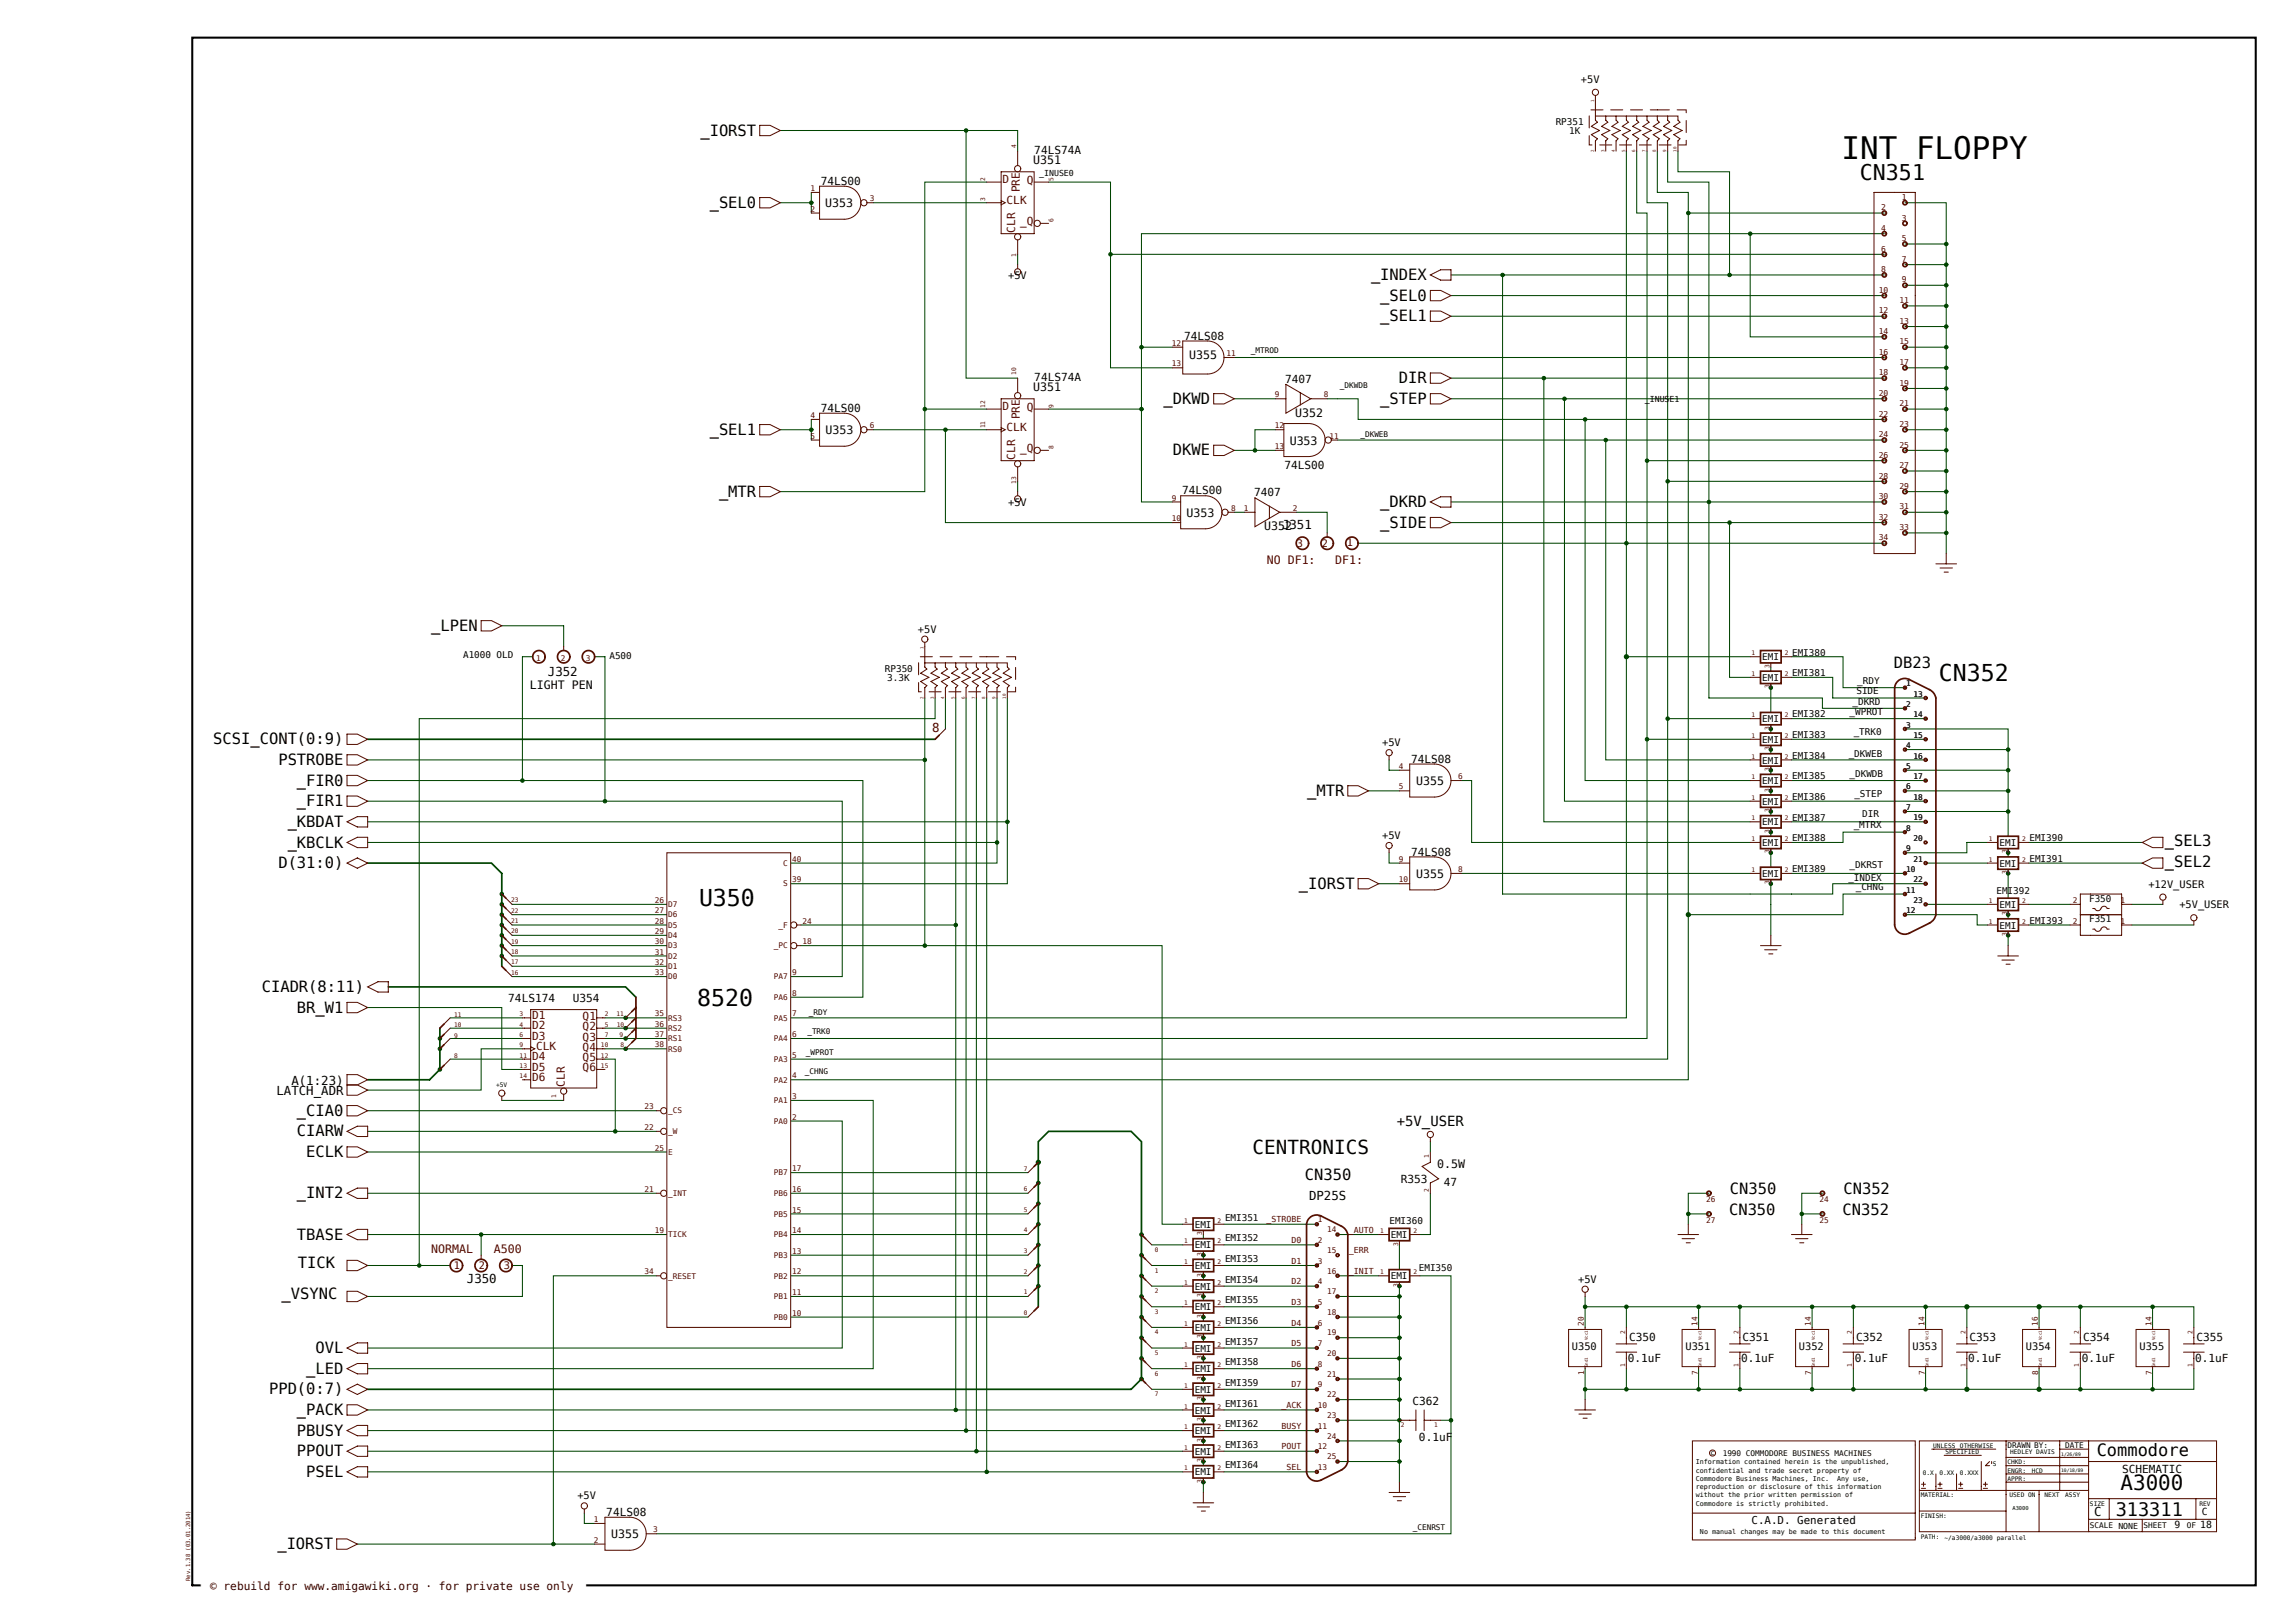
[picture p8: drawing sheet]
<svg xmlns="http://www.w3.org/2000/svg" width="420mm" height="297mm" viewBox="0 0 420 297" stroke-linecap="round" stroke-linejoin="round" font-family="sans-serif">
<defs><g id="words">
<text font-size="5.7" x="337" y="29">INT FLOPPY</text>
<g font-size="4.2">
<text x="354.8" y="124.6">CN352</text>
<text x="127.9" y="165.8">U350</text>
<text x="127.6" y="184.1">8520</text>
</g>
<text font-size="4" x="340.4" y="33">CN351</text>
<text font-size="3.8" x="388.1" y="272.7">A3000</text>
<text font-size="3.5" x="229.2" y="211.1">CENTRONICS</text>
<text font-size="3.4" x="387.2" y="277.4">313311</text>
<text font-size="3.1" x="383.7" y="266.4">Commodore</text>
<g font-size="2.8">
<text x="128.2" y="24.8">_IORST</text>
<text x="129.9" y="38">_SEL0</text>
<text x="250.9" y="51.3">_INDEX</text>
<text x="252.6" y="55">_SEL0</text>
<text x="252.6" y="58.8">_SEL1</text>
<text x="256" y="70.1">DIR</text>
<text x="213" y="73.9">_DKWD</text>
<text x="252.6" y="73.9">_STEP</text>
<text x="129.9" y="79.6">_SEL1</text>
<text x="214.7" y="83.4">DKWE</text>
<text x="131.6" y="90.9">_MTR</text>
<text x="252.6" y="92.8">_DKRD</text>
<text x="252.6" y="96.6">_SIDE</text>
<text x="78.9" y="115.5">_LPEN</text>
<text x="346.6" y="122.2">DB23</text>
<text x="39" y="136.2">SCSI_CONT(0:9)</text>
<text x="50.9" y="140">PSTROBE</text>
<text x="54.4" y="143.8">_FIR0</text>
<text x="54.4" y="147.5">_FIR1</text>
<text x="239.2" y="145.7">_MTR</text>
<text x="52.6" y="151.3">_KBDAT</text>
<text x="52.6" y="155.1">_KBCLK</text>
<text x="396.2" y="154.9">_SEL3</text>
<text x="50.9" y="158.9">D(31:0)</text>
<text x="396.2" y="158.7">_SEL2</text>
<text x="237.7" y="162.7">_IORST</text>
<text x="47.9" y="181.5">CIADR(8:11)</text>
<text x="54.4" y="185.3">BR_W1</text>
<text x="54.4" y="208">CIARW</text>
<text x="54.4" y="204.2">_CIA0</text>
<text x="56.1" y="211.7">ECLK</text>
<text x="238.8" y="215.9">CN350</text>
<text x="54.4" y="219.3">_INT2</text>
<text x="316.6" y="218.5">CN350</text>
<text x="337.4" y="218.5">CN352</text>
<text x="54.4" y="226.9">TBASE</text>
<text x="316.4" y="222.3">CN350</text>
<text x="337.2" y="222.3">CN352</text>
<text x="54.5" y="232">TICK</text>
<text x="51.5" y="237.8">_VSYNC</text>
<text x="56.1" y="251.4">_LED</text>
<text x="57.8" y="247.6">OVL</text>
<text x="49.2" y="255.2">PPD(0:7)</text>
<text x="54.4" y="262.7">PBUSY</text>
<text x="54.4" y="259">_PACK</text>
<text x="54.4" y="266.5">PPOUT</text>
<text x="56.1" y="270.3">PSEL</text>
<text x="50.8" y="283.5">_IORST</text>
</g>
<text font-size="2.5" x="255.6" y="206.1">+5V_USER</text>
<g font-size="2.3">
<text x="234.6" y="96.8">J351</text>
<text x="100.3" y="123.8">J352</text>
<text x="50.6" y="200.4">LATCH_ADR</text>
<text x="53.3" y="198.5">A(1:23)</text>
<text x="239.6" y="219.6">DP25S</text>
<text x="85.5" y="234.8">J350</text>
<text x="383.2" y="277.4">C</text>
</g>
<text font-size="2.3" fill="#500" x="170.6" y="133.9">8</text>
<g font-size="2.1">
<text x="189.1" y="30">U351</text>
<text x="151" y="37.9">U353</text>
<text x="217.6" y="65.7">U355</text>
<text x="189.1" y="71.5">U351</text>
<text x="237" y="76.2">U352</text>
<text x="151.1" y="79.5">U353</text>
<text x="236" y="81.4">U353</text>
<text x="217.1" y="94.6">U353</text>
<text x="231.4" y="97">U352</text>
<text x="97" y="126.1">LIGHT PEN</text>
<text x="259.2" y="143.7">U355</text>
<text x="259.2" y="160.6">U355</text>
<text x="263" y="213.8">0.5W</text>
<text x="111.9" y="281.5">U355</text>
</g>
<g font-size="2.1" fill="#500">
<text x="231.8" y="103.2">NO DF1:</text>
<text x="244.3" y="103.3">DF1:</text>
<text x="78.9" y="229.3">NORMAL</text>
<text x="90.4" y="229.3">A500</text>
</g>
<g font-size="2">
<text x="189.3" y="28.2">74LS74A</text>
<text x="150.2" y="33.8">74LS00</text>
<text x="216.7" y="62.1">74LS08</text>
<text x="189.3" y="69.7">74LS74A</text>
<text x="235.2" y="70.1">7407</text>
<text x="150.2" y="75.4">74LS00</text>
<text x="235" y="85.9">74LS00</text>
<text x="216.3" y="90.5">74LS00</text>
<text x="229.5" y="90.8">7407</text>
<text x="258.2" y="139.6">74LS08</text>
<text x="258.2" y="156.6">74LS08</text>
<text x="93" y="183.4">74LS174</text>
<text x="104.8" y="183.4">U354</text>
<text x="256.4" y="216.6">R353</text>
<text x="264.2" y="217">47</text>
<text x="298.1" y="245.4">C350</text>
<text x="318.9" y="245.4">C351</text>
<text x="339.7" y="245.4">C352</text>
<text x="360.5" y="245.4">C353</text>
<text x="381.2" y="245.4">C354</text>
<text x="402" y="245.4">C355</text>
<text x="297.9" y="249.3">0.1uF</text>
<text x="318.7" y="249.3">0.1uF</text>
<text x="339.4" y="249.3">0.1uF</text>
<text x="360.2" y="249.3">0.1uF</text>
<text x="381" y="249.3">0.1uF</text>
<text x="401.7" y="249.3">0.1uF</text>
<text x="258.5" y="257.1">C362</text>
<text x="259.7" y="263.6">0.1uF</text>
<text x="388.4" y="269.6">SCHEMATIC</text>
<text x="111" y="277.4">74LS08</text>
<text x="320.5" y="278.9">C.A.D. Generated</text>
</g>
<g font-size="2" fill="#500">
<text x="183.5" y="33.5">D</text>
<text x="186.6" y="35.2" transform="rotate(-90 186.6 35.2)">PRE</text>
<text x="187.9" y="33.7">Q</text>
<text x="184.2" y="37.3">CLK</text>
<text x="186.7" y="41.2">_Q</text>
<text x="185.8" y="42.6" transform="rotate(-90 185.8 42.6)">CLR</text>
<text x="183.5" y="75.1">D</text>
<text x="186.6" y="76.8" transform="rotate(-90 186.6 76.8)">PRE</text>
<text x="187.9" y="75.2">Q</text>
<text x="184.2" y="78.8">CLK</text>
<text x="186.7" y="82.8">_Q</text>
<text x="185.8" y="84.1" transform="rotate(-90 185.8 84.1)">CLR</text>
<text x="97.4" y="186.5">D1</text>
<text x="97.4" y="188.4">D2</text>
<text x="97.4" y="190.2">D3</text>
<text x="106.6" y="186.6">Q1</text>
<text x="106.6" y="188.5">Q2</text>
<text x="106.6" y="190.4">Q3</text>
<text x="97.4" y="194">D4</text>
<text x="97.4" y="195.9">D5</text>
<text x="97.4" y="197.8">D6</text>
<text x="98.1" y="192.1">CLK</text>
<text x="106.6" y="192.3">Q4</text>
<text x="106.6" y="194.2">Q5</text>
<text x="106.6" y="196.1">Q6</text>
<text x="103.4" y="198.9" transform="rotate(-90 103.4 198.9)">CLR</text>
</g>
<text font-size="2" fill="#300" x="38.5" y="290.9">© rebuild for www.amigawiki.org · for private use only</text>
<g font-size="1.9">
<text x="289.3" y="15.1">+5V</text>
<text x="184.5" y="51.1">+5V</text>
<text x="184.5" y="92.6">+5V</text>
<text x="168" y="115.8">+5V</text>
<text x="253" y="136.5">+5V</text>
<text x="253" y="153.5">+5V</text>
<text x="393.2" y="162.4">+12V_USER</text>
<text x="398.8" y="166.2">+5V_USER</text>
<text x="288.8" y="234.7">+5V</text>
<text x="287.7" y="247.1">U350</text>
<text x="308.5" y="247.1">U351</text>
<text x="329.2" y="247.1">U352</text>
<text x="350" y="247.1">U353</text>
<text x="370.8" y="247.1">U354</text>
<text x="391.5" y="247.1">U355</text>
<text x="105.7" y="274.4">+5V</text>
</g>
<g font-size="1.9" fill="#500">
<text x="237.3" y="100.1">3</text>
<text x="241.9" y="100">2</text>
<text x="246.5" y="100">1</text>
<text x="83.1" y="232.2">1</text>
<text x="87.6" y="232.2">2</text>
<text x="92.2" y="232.2">3</text>
</g>
<g font-size="1.8">
<text x="397.9" y="279.7">9</text>
<text x="402.7" y="279.6">18</text>
<text x="402.9" y="277.2">C</text>
</g>
<g font-size="1.7">
<text x="284.7" y="22.8">RP351</text>
<text x="287.2" y="24.6">1K</text>
<text x="328" y="120">EMI380</text>
<text x="84.7" y="120.5">A1000 OLD</text>
<text x="111.5" y="120.6">A500</text>
<text x="161.9" y="122.9">RP350</text>
<text x="162.4" y="124.7">3.3K</text>
<text x="322.5" y="120.8">EMI</text>
<text x="322.5" y="124.6">EMI</text>
<text x="328" y="123.7">EMI381</text>
<text x="339.9" y="125.1">_RDY</text>
<text x="328" y="131.3">EMI382</text>
<text x="338.5" y="130.9">_WPROT</text>
<text x="339" y="129.1">_DKRD</text>
<text x="339.7" y="127">SIDE</text>
<text x="322.5" y="132.2">EMI</text>
<text x="322.5" y="135.9">EMI</text>
<text x="328" y="135.1">EMI383</text>
<text x="339.2" y="134.5">_TRK0</text>
<text x="322.5" y="143.5">EMI</text>
<text x="322.5" y="139.7">EMI</text>
<text x="328" y="142.6">EMI385</text>
<text x="328" y="138.8">EMI384</text>
<text x="338.3" y="138.5">_DKWEB</text>
<text x="338.5" y="142.1">_DKWDB</text>
<text x="322.5" y="147.3">EMI</text>
<text x="328" y="146.4">EMI386</text>
<text x="339.4" y="145.9">_STEP</text>
<text x="340.8" y="149.5">DIR</text>
<text x="322.5" y="154.8">EMI</text>
<text x="322.5" y="151">EMI</text>
<text x="328" y="153.9">EMI388</text>
<text x="328" y="150.2">EMI387</text>
<text x="339.2" y="151.6">_MTRX</text>
<text x="365.9" y="154.8">EMI</text>
<text x="371.4" y="153.9">EMI390</text>
<text x="322.5" y="160.5">EMI</text>
<text x="328" y="159.6">EMI389</text>
<text x="338.3" y="161.3">_INDEX</text>
<text x="338.5" y="158.9">_DKRST</text>
<text x="365.9" y="158.6">EMI</text>
<text x="371.4" y="157.7">EMI391</text>
<text x="339.6" y="162.9">_CHNG</text>
<text x="365.4" y="163.7">EMI392</text>
<text x="365.9" y="166.2">EMI</text>
<text x="382.3" y="165">F350</text>
<text x="365.9" y="169.9">EMI</text>
<text x="371.4" y="169">EMI393</text>
<text x="382.3" y="168.8">F351</text>
<text x="218.7" y="224.7">EMI</text>
<text x="224.2" y="227.2">EMI352</text>
<text x="224.2" y="223.4">EMI351</text>
<text x="254.3" y="223.9">EMI360</text>
<text x="254.5" y="226.6">EMI</text>
<text x="218.7" y="232.2">EMI</text>
<text x="218.7" y="228.5">EMI</text>
<text x="224.2" y="230.9">EMI353</text>
<text x="259.7" y="232.6">EMI350</text>
<text x="218.7" y="239.8">EMI</text>
<text x="218.7" y="236">EMI</text>
<text x="224.2" y="238.5">EMI355</text>
<text x="224.2" y="234.7">EMI354</text>
<text x="254.5" y="234.1">EMI</text>
<text x="218.7" y="243.6">EMI</text>
<text x="224.2" y="242.3">EMI356</text>
<text x="218.7" y="251.1">EMI</text>
<text x="218.7" y="247.3">EMI</text>
<text x="224.2" y="249.8">EMI358</text>
<text x="224.2" y="246.1">EMI357</text>
<text x="218.7" y="254.9">EMI</text>
<text x="224.2" y="257.4">EMI361</text>
<text x="224.2" y="253.6">EMI359</text>
<text x="218.7" y="262.5">EMI</text>
<text x="218.7" y="258.7">EMI</text>
<text x="224.2" y="261.2">EMI362</text>
<text x="218.7" y="266.2">EMI</text>
<text x="224.2" y="268.7">EMI364</text>
<text x="224.2" y="264.9">EMI363</text>
<text x="218.7" y="270">EMI</text>
</g>
<g font-size="1.5">
<text x="190.2" y="32.1">_INUSE0</text>
<text x="301" y="73.6">_INUSE1</text>
</g>
<g font-size="1.5" fill="#500">
<text x="344.3" y="38.5">2</text>
<text x="348.1" y="36.6">1</text>
<text x="348.1" y="40.4">3</text>
<text x="344.3" y="42.3">4</text>
<text x="344.3" y="46">6</text>
<text x="348.1" y="47.9">7</text>
<text x="348.1" y="44.1">5</text>
<text x="343.8" y="53.6">10</text>
<text x="344.3" y="49.8">8</text>
<text x="348.1" y="51.7">9</text>
<text x="343.8" y="57.4">12</text>
<text x="347.6" y="59.2">13</text>
<text x="347.6" y="55.5">11</text>
<text x="343.8" y="61.1">14</text>
<text x="343.8" y="64.9">16</text>
<text x="347.6" y="63">15</text>
<text x="343.8" y="68.7">18</text>
<text x="347.6" y="70.6">19</text>
<text x="347.6" y="66.8">17</text>
<text x="343.8" y="72.5">20</text>
<text x="343.8" y="76.2">22</text>
<text x="347.6" y="74.3">21</text>
<text x="343.8" y="83.8">26</text>
<text x="343.8" y="80">24</text>
<text x="347.6" y="78.1">23</text>
<text x="347.6" y="81.9">25</text>
<text x="343.8" y="87.6">28</text>
<text x="347.6" y="85.7">27</text>
<text x="347.6" y="89.5">29</text>
<text x="343.8" y="95.1">32</text>
<text x="343.8" y="91.3">30</text>
<text x="347.6" y="93.2">31</text>
<text x="343.8" y="98.9">34</text>
<text x="347.6" y="97">33</text>
<text x="231.8" y="223.7">_STROBE</text>
<text x="236.3" y="227.5">D0</text>
<text x="246.8" y="225.6">_AUTO</text>
<text x="236.3" y="231.2">D1</text>
<text x="246.8" y="233.2">_INIT</text>
<text x="246.8" y="229.4">_ERR</text>
<text x="236.3" y="238.8">D3</text>
<text x="236.3" y="235">D2</text>
<text x="236.3" y="242.6">D4</text>
<text x="236.3" y="250.1">D6</text>
<text x="236.3" y="246.3">D5</text>
<text x="234.5" y="257.7">_ACK</text>
<text x="236.3" y="253.9">D7</text>
<text x="234.5" y="261.4">BUSY</text>
<text x="234.5" y="265.2">POUT</text>
<text x="235.4" y="269">SEL</text>
</g>
<g font-size="1.4" fill="#500">
<text x="148.3" y="35">1</text>
<text x="148.3" y="38.7">2</text>
<text x="159.2" y="36.8">3</text>
<text x="214.4" y="63.3">12</text>
<text x="224.4" y="65.2">11</text>
<text x="214.4" y="67.1">13</text>
<text x="148.3" y="76.5">4</text>
<text x="233.3" y="72.7">9</text>
<text x="242.3" y="72.7">8</text>
<text x="148.3" y="80.3">5</text>
<text x="159.2" y="78.4">6</text>
<text x="233.3" y="78.4">12</text>
<text x="233.3" y="82.2">13</text>
<text x="243.3" y="80.3">11</text>
<text x="214.4" y="95.4">10</text>
<text x="214.4" y="91.6">9</text>
<text x="225.3" y="93.5">8</text>
<text x="227.7" y="93.5">1</text>
<text x="236.6" y="93.5">2</text>
<text x="98.1" y="120.9">1</text>
<text x="102.7" y="120.9">2</text>
<text x="107.2" y="120.9">3</text>
<text x="348.9" y="125.6">1</text>
<text x="348.9" y="129.4">2</text>
<text x="350.2" y="127.5">13</text>
<text x="350.2" y="131.3">14</text>
<text x="348.9" y="136.9">4</text>
<text x="348.9" y="133.1">3</text>
<text x="350.2" y="135">15</text>
<text x="256" y="140.7">4</text>
<text x="266.8" y="142.6">6</text>
<text x="348.9" y="140.7">5</text>
<text x="350.2" y="142.6">17</text>
<text x="350.2" y="138.8">16</text>
<text x="256" y="144.5">5</text>
<text x="348.9" y="148.2">7</text>
<text x="348.9" y="144.5">6</text>
<text x="350.2" y="146.4">18</text>
<text x="348.9" y="155.8">9</text>
<text x="348.9" y="152">8</text>
<text x="350.2" y="153.9">20</text>
<text x="350.2" y="150.1">19</text>
<text x="143.3" y="158.4">C</text>
<text x="144.9" y="157.7">40</text>
<text x="144.9" y="161.5">39</text>
<text x="256" y="161.5">10</text>
<text x="256" y="157.7">9</text>
<text x="266.8" y="159.6">8</text>
<text x="348.9" y="159.6">10</text>
<text x="350.2" y="161.5">22</text>
<text x="350.2" y="157.7">21</text>
<text x="119.8" y="165.2">26</text>
<text x="119.8" y="167.1">27</text>
<text x="122.3" y="166">D7</text>
<text x="122.3" y="167.9">D6</text>
<text x="143.3" y="162.2">S</text>
<text x="348.9" y="167.1">12</text>
<text x="348.9" y="163.4">11</text>
<text x="350.2" y="165.2">23</text>
<text x="379.4" y="165.2">2</text>
<text x="388" y="165.2">1</text>
<text x="119.8" y="170.9">29</text>
<text x="119.8" y="169">28</text>
<text x="119.8" y="172.8">30</text>
<text x="122.3" y="171.7">D4</text>
<text x="122.3" y="169.8">D5</text>
<text x="122.3" y="173.5">D3</text>
<text x="141.6" y="173.5">_PC</text>
<text x="142.5" y="169.8">_F</text>
<text x="146.8" y="172.8">18</text>
<text x="146.8" y="169">24</text>
<text x="379.4" y="169">2</text>
<text x="388" y="169">1</text>
<text x="119.8" y="178.5">33</text>
<text x="119.8" y="174.7">31</text>
<text x="119.8" y="176.6">32</text>
<text x="122.3" y="179.2">D0</text>
<text x="122.3" y="175.4">D2</text>
<text x="122.3" y="177.3">D1</text>
<text x="141.6" y="179.2">PA7</text>
<text x="144.9" y="178.5">9</text>
<text x="141.6" y="183">PA6</text>
<text x="144.9" y="182.2">8</text>
<text x="119.8" y="189.8">37</text>
<text x="119.8" y="186">35</text>
<text x="119.8" y="191.7">38</text>
<text x="119.8" y="187.9">36</text>
<text x="122.3" y="190.5">RS1</text>
<text x="122.3" y="186.8">RS3</text>
<text x="122.3" y="188.7">RS2</text>
<text x="141.6" y="186.8">PA5</text>
<text x="141.6" y="190.5">PA4</text>
<text x="144.9" y="186">7</text>
<text x="144.9" y="189.8">6</text>
<text x="122.3" y="192.4">RS0</text>
<text x="141.6" y="194.3">PA3</text>
<text x="144.9" y="193.6">5</text>
<text x="144.9" y="197.3">4</text>
<text x="117.9" y="203">23</text>
<text x="122.3" y="203.8">_CS</text>
<text x="141.6" y="201.9">PA1</text>
<text x="141.6" y="198.1">PA2</text>
<text x="144.9" y="201.1">3</text>
<text x="117.9" y="206.8">22</text>
<text x="122.3" y="207.5">_W</text>
<text x="141.6" y="205.6">PA0</text>
<text x="144.9" y="204.9">2</text>
<text x="119.8" y="210.6">25</text>
<text x="122.3" y="211.3">E</text>
<text x="141.6" y="215.1">PB7</text>
<text x="144.9" y="214.3">17</text>
<text x="117.9" y="218.1">21</text>
<text x="122.3" y="218.9">_INT</text>
<text x="141.6" y="218.9">PB6</text>
<text x="144.9" y="218.1">16</text>
<text x="144.9" y="221.9">15</text>
<text x="312.2" y="220">26</text>
<text x="333" y="220">24</text>
<text x="119.8" y="225.7">19</text>
<text x="122.3" y="226.4">TICK</text>
<text x="141.6" y="222.6">PB5</text>
<text x="141.6" y="226.4">PB4</text>
<text x="144.9" y="225.7">14</text>
<text x="241.2" y="227.5">2</text>
<text x="241.2" y="223.7">1</text>
<text x="242.9" y="225.5">14</text>
<text x="312.2" y="223.8">27</text>
<text x="333" y="223.8">25</text>
<text x="117.9" y="233.2">34</text>
<text x="122.3" y="234">_RESET</text>
<text x="141.6" y="230.2">PB3</text>
<text x="141.6" y="234">PB2</text>
<text x="144.9" y="229.4">13</text>
<text x="144.9" y="233.2">12</text>
<text x="241.2" y="231.2">3</text>
<text x="242.9" y="233.1">16</text>
<text x="242.9" y="229.3">15</text>
<text x="141.6" y="237.7">PB1</text>
<text x="144.9" y="237">11</text>
<text x="241.2" y="238.8">5</text>
<text x="241.2" y="235">4</text>
<text x="242.9" y="236.8">17</text>
<text x="141.6" y="241.5">PB0</text>
<text x="144.9" y="240.8">10</text>
<text x="241.2" y="242.6">6</text>
<text x="242.9" y="244.4">19</text>
<text x="242.9" y="240.6">18</text>
<text x="289.9" y="242.6" transform="rotate(-90 289.9 242.6)">20</text>
<text x="310.6" y="242.6" transform="rotate(-90 310.6 242.6)">14</text>
<text x="331.4" y="242.6" transform="rotate(-90 331.4 242.6)">14</text>
<text x="352.2" y="242.6" transform="rotate(-90 352.2 242.6)">14</text>
<text x="372.9" y="242.6" transform="rotate(-90 372.9 242.6)">16</text>
<text x="393.7" y="242.6" transform="rotate(-90 393.7 242.6)">14</text>
<text x="241.2" y="250.1">8</text>
<text x="241.2" y="246.3">7</text>
<text x="242.9" y="251.9">21</text>
<text x="242.9" y="248.2">20</text>
<text x="289.9" y="251.6" transform="rotate(-90 289.9 251.6)">1</text>
<text x="310.7" y="251.6" transform="rotate(-90 310.7 251.6)">7</text>
<text x="331.5" y="251.6" transform="rotate(-90 331.5 251.6)">7</text>
<text x="352.2" y="251.6" transform="rotate(-90 352.2 251.6)">7</text>
<text x="373" y="251.6" transform="rotate(-90 373 251.6)">8</text>
<text x="393.8" y="251.6" transform="rotate(-90 393.8 251.6)">7</text>
<text x="241.2" y="253.9">9</text>
<text x="241.2" y="257.7">10</text>
<text x="242.9" y="255.7">22</text>
<text x="241.2" y="261.4">11</text>
<text x="242.9" y="263.3">24</text>
<text x="242.9" y="259.5">23</text>
<text x="241.2" y="269">13</text>
<text x="241.2" y="265.2">12</text>
<text x="242.9" y="267">25</text>
<text x="108.7" y="278.5">1</text>
<text x="119.6" y="280.4">3</text>
<text x="108.7" y="282.3">2</text>
</g>
<g font-size="1.4">
<text x="228.9" y="64.5">_MTROD</text>
<text x="245.2" y="71">_DKWDB</text>
<text x="249" y="79.9">_DKWEB</text>
<text x="148" y="185.7">_RDY</text>
<text x="147.7" y="189.2">_TRK0</text>
<text x="147.3" y="196.6">_CHNG</text>
<text x="147.5" y="193">_WPROT</text>
<text x="315.3" y="266.4">1990 COMMODORE BUSINESS MACHINES</text>
<text x="367.4" y="264.9">DRAWN BY:</text>
<text x="377.9" y="264.9">DATE</text>
<text x="258.5" y="280">_CENRST</text>
<text x="382.5" y="279.7">SCALE NONE</text>
<text x="392.3" y="279.7">SHEET</text>
<text x="400.2" y="279.7">OF</text>
</g>
<g font-size="1.2">
<text x="310.4" y="268">Information contained herein is the unpublished,</text>
<text x="310.4" y="269.5">confidential and trade secret property of</text>
<text x="313" y="266.3">c</text>
<text x="310.4" y="271">Commodore Business Machines, Inc.</text>
<text x="310.4" y="272.5">reproduction or disclosure of this information</text>
<text x="310.4" y="274">without the prior written permission of</text>
<text x="310.4" y="275.5">Commodore is strictly prohibited.</text>
<text x="336.2" y="271">Any use,</text>
<text x="311.1" y="280.8">No manual changes may be made to this document</text>
</g>
<g font-size="1.1" fill="#500">
<text x="186" y="27" transform="rotate(-90 186 27)">4</text>
<text x="180.3" y="33.1" transform="rotate(-90 180.3 33.1)">2</text>
<text x="192.8" y="33.1" transform="rotate(-90 192.8 33.1)">5</text>
<text x="180.3" y="36.8" transform="rotate(-90 180.3 36.8)">3</text>
<text x="192.8" y="40.6" transform="rotate(-90 192.8 40.6)">6</text>
<text x="186" y="47" transform="rotate(-90 186 47)">1</text>
<text x="186" y="68.6" transform="rotate(-90 186 68.6)">10</text>
<text x="180.3" y="74.6" transform="rotate(-90 180.3 74.6)">12</text>
<text x="192.8" y="74.6" transform="rotate(-90 192.8 74.6)">9</text>
<text x="180.3" y="78.4" transform="rotate(-90 180.3 78.4)">11</text>
<text x="192.8" y="82.2" transform="rotate(-90 192.8 82.2)">8</text>
<text x="186" y="88.6" transform="rotate(-90 186 88.6)">13</text>
<text x="320.5" y="119.9">1</text>
<text x="326.7" y="119.9">2</text>
<text x="320.5" y="123.7">1</text>
<text x="323.8" y="126" transform="rotate(-90 323.8 126)">3</text>
<text x="323.8" y="122.2" transform="rotate(-90 323.8 122.2)">3</text>
<text x="326.7" y="123.7">2</text>
<text x="320.5" y="131.3">1</text>
<text x="326.7" y="131.3">2</text>
<text x="320.5" y="135">1</text>
<text x="323.8" y="137.3" transform="rotate(-90 323.8 137.3)">3</text>
<text x="323.8" y="133.5" transform="rotate(-90 323.8 133.5)">3</text>
<text x="326.7" y="135">2</text>
<text x="320.5" y="142.6">1</text>
<text x="320.5" y="138.8">1</text>
<text x="323.8" y="141.1" transform="rotate(-90 323.8 141.1)">3</text>
<text x="326.7" y="142.6">2</text>
<text x="326.7" y="138.8">2</text>
<text x="320.5" y="146.4">1</text>
<text x="323.8" y="148.6" transform="rotate(-90 323.8 148.6)">3</text>
<text x="323.8" y="144.8" transform="rotate(-90 323.8 144.8)">3</text>
<text x="326.7" y="146.4">2</text>
<text x="320.5" y="153.9">1</text>
<text x="320.5" y="150.1">1</text>
<text x="323.8" y="152.4" transform="rotate(-90 323.8 152.4)">3</text>
<text x="326.7" y="153.9">2</text>
<text x="326.7" y="150.1">2</text>
<text x="364" y="153.9">1</text>
<text x="370.1" y="153.9">2</text>
<text x="320.5" y="159.6">1</text>
<text x="323.8" y="161.8" transform="rotate(-90 323.8 161.8)">3</text>
<text x="323.8" y="156.2" transform="rotate(-90 323.8 156.2)">3</text>
<text x="326.7" y="159.6">2</text>
<text x="364" y="157.7">1</text>
<text x="367.2" y="160" transform="rotate(-90 367.2 160)">3</text>
<text x="367.2" y="156.2" transform="rotate(-90 367.2 156.2)">3</text>
<text x="370.1" y="157.7">2</text>
<text x="93.6" y="167">22</text>
<text x="93.6" y="165.1">23</text>
<text x="364" y="165.2">1</text>
<text x="367.2" y="167.5" transform="rotate(-90 367.2 167.5)">3</text>
<text x="370.1" y="165.2">2</text>
<text x="93.6" y="172.7">19</text>
<text x="93.6" y="170.8">20</text>
<text x="93.6" y="168.9">21</text>
<text x="364" y="169">1</text>
<text x="367.2" y="171.3" transform="rotate(-90 367.2 171.3)">3</text>
<text x="370.1" y="169">2</text>
<text x="93.6" y="178.3">16</text>
<text x="93.6" y="176.4">17</text>
<text x="93.6" y="174.6">18</text>
<text x="112.8" y="185.9">11</text>
<text x="83.1" y="189.9">9</text>
<text x="83.1" y="188">10</text>
<text x="83.1" y="186.1">11</text>
<text x="95.1" y="186">3</text>
<text x="95.1" y="187.9">4</text>
<text x="95.1" y="189.8">6</text>
<text x="95.1" y="191.7">9</text>
<text x="110" y="191.7">10</text>
<text x="110.7" y="186">2</text>
<text x="110.7" y="187.9">5</text>
<text x="110.7" y="189.8">7</text>
<text x="112.9" y="187.9">10</text>
<text x="113.4" y="189.7">9</text>
<text x="113.6" y="191.6">8</text>
<text x="83.1" y="193.7">8</text>
<text x="95.1" y="193.6">11</text>
<text x="95.1" y="195.5">13</text>
<text x="95.1" y="197.3">14</text>
<text x="110" y="193.6">12</text>
<text x="110" y="195.5">15</text>
<text x="101.8" y="200.9" transform="rotate(-90 101.8 200.9)">1</text>
<text x="187.3" y="214.2">7</text>
<text x="261.5" y="212" transform="rotate(-90 261.5 212)">1</text>
<text x="187.3" y="221.8">5</text>
<text x="187.3" y="218">6</text>
<text x="261.5" y="218.1" transform="rotate(-90 261.5 218.1)">2</text>
<text x="187.3" y="225.5">4</text>
<text x="216.7" y="227.6">1</text>
<text x="216.7" y="223.8">1</text>
<text x="220" y="226" transform="rotate(-90 220 226)">3</text>
<text x="222.8" y="227.6">2</text>
<text x="222.8" y="223.8">2</text>
<text x="252.6" y="225.7">1</text>
<text x="255.8" y="227.9" transform="rotate(-90 255.8 227.9)">3</text>
<text x="258.7" y="225.7">2</text>
<text x="187.3" y="233.1">2</text>
<text x="187.3" y="229.3">3</text>
<text x="211.3" y="232.9">1</text>
<text x="211.3" y="229.1">0</text>
<text x="216.7" y="231.3">1</text>
<text x="220" y="233.6" transform="rotate(-90 220 233.6)">3</text>
<text x="220" y="229.8" transform="rotate(-90 220 229.8)">3</text>
<text x="222.8" y="231.3">2</text>
<text x="252.6" y="233.2">1</text>
<text x="258.7" y="233.2">2</text>
<text x="187.3" y="236.9">1</text>
<text x="211.3" y="236.6">2</text>
<text x="216.7" y="238.9">1</text>
<text x="216.7" y="235.1">1</text>
<text x="220" y="237.4" transform="rotate(-90 220 237.4)">3</text>
<text x="222.8" y="238.9">2</text>
<text x="222.8" y="235.1">2</text>
<text x="255.8" y="235.5" transform="rotate(-90 255.8 235.5)">3</text>
<text x="187.3" y="240.6">0</text>
<text x="211.3" y="244.2">4</text>
<text x="211.3" y="240.4">3</text>
<text x="216.7" y="242.7">1</text>
<text x="220" y="244.9" transform="rotate(-90 220 244.9)">3</text>
<text x="220" y="241.1" transform="rotate(-90 220 241.1)">3</text>
<text x="222.8" y="242.7">2</text>
<text x="297.4" y="244.1" transform="rotate(-90 297.4 244.1)">2</text>
<text x="318.2" y="244.1" transform="rotate(-90 318.2 244.1)">2</text>
<text x="338.9" y="244.1" transform="rotate(-90 338.9 244.1)">2</text>
<text x="359.7" y="244.1" transform="rotate(-90 359.7 244.1)">2</text>
<text x="380.5" y="244.1" transform="rotate(-90 380.5 244.1)">2</text>
<text x="401.2" y="244.1" transform="rotate(-90 401.2 244.1)">2</text>
<text x="211.3" y="251.7">6</text>
<text x="211.3" y="248">5</text>
<text x="216.7" y="250.2">1</text>
<text x="216.7" y="246.4">1</text>
<text x="220" y="248.7" transform="rotate(-90 220 248.7)">3</text>
<text x="222.8" y="250.2">2</text>
<text x="222.8" y="246.4">2</text>
<text x="297.4" y="250.2" transform="rotate(-90 297.4 250.2)">1</text>
<text x="318.2" y="250.2" transform="rotate(-90 318.2 250.2)">1</text>
<text x="338.9" y="250.2" transform="rotate(-90 338.9 250.2)">1</text>
<text x="359.7" y="250.2" transform="rotate(-90 359.7 250.2)">1</text>
<text x="380.5" y="250.2" transform="rotate(-90 380.5 250.2)">1</text>
<text x="401.2" y="250.2" transform="rotate(-90 401.2 250.2)">1</text>
<text x="211.3" y="255.5">7</text>
<text x="216.7" y="257.8">1</text>
<text x="216.7" y="254">1</text>
<text x="220" y="256.3" transform="rotate(-90 220 256.3)">3</text>
<text x="220" y="252.5" transform="rotate(-90 220 252.5)">3</text>
<text x="222.8" y="257.8">2</text>
<text x="222.8" y="254">2</text>
<text x="216.7" y="261.5">1</text>
<text x="220" y="263.8" transform="rotate(-90 220 263.8)">3</text>
<text x="220" y="260" transform="rotate(-90 220 260)">3</text>
<text x="222.8" y="261.5">2</text>
<text x="256.4" y="261.2">2</text>
<text x="262.5" y="261.2">1</text>
<text x="216.7" y="269.1">1</text>
<text x="216.7" y="265.3">1</text>
<text x="220" y="267.6" transform="rotate(-90 220 267.6)">3</text>
<text x="222.8" y="269.1">2</text>
<text x="222.8" y="265.3">2</text>
<text x="220" y="271.4" transform="rotate(-90 220 271.4)">3</text>
</g>
<g font-size="1.1">
<text x="90.8" y="198.9">+5V</text>
<text x="351.9" y="269.8">0.X</text>
<text x="353.8" y="264.9">UNLESS</text>
<text x="354.9" y="269.8">0.XX</text>
<text x="356" y="266.1">SPECIFIED</text>
<text x="358.7" y="269.8">0.XXX</text>
<text x="358.7" y="264.9">OTHERWISE</text>
<text x="364.7" y="268.3">S</text>
<text x="367.4" y="269.5">ENGR:</text>
<text x="367.4" y="268">CHKD:</text>
<text x="367.9" y="266.1">HEDLEY DAVIS</text>
<text x="371.8" y="269.5">HCD</text>
<text x="351.5" y="274">MATERIAL:</text>
<text x="367.4" y="271">APPR:</text>
<text x="367.8" y="274">USED ON</text>
<text x="374.2" y="274">NEXT</text>
<text x="377.9" y="274">ASSY</text>
<text x="382.5" y="275.5">SIZE</text>
<text x="402.5" y="275.5">REV</text>
<text x="351.5" y="281.6">PATH:</text>
<text x="351.5" y="277.8">FINISH:</text>
<text x="355.9" y="281.8">~/a3000/a3000 parallel</text>
</g>
<text font-size="1" x="368.3" y="276.3">A3000</text>
<text font-size="1" fill="#300" x="34.8" y="289.3" transform="rotate(-90 34.8 289.3)">Rev.1.38 (03.01.2014)</text>
<g font-size=".8" fill="#500">
<text x="291.7" y="18.7" transform="rotate(-90 291.7 18.7)">1</text>
<text x="291.7" y="27.8" transform="rotate(-90 291.7 27.8)">2</text>
<text x="293.6" y="27.8" transform="rotate(-90 293.6 27.8)">3</text>
<text x="295.5" y="27.8" transform="rotate(-90 295.5 27.8)">4</text>
<text x="297.4" y="27.8" transform="rotate(-90 297.4 27.8)">5</text>
<text x="299.3" y="27.8" transform="rotate(-90 299.3 27.8)">6</text>
<text x="301.2" y="27.8" transform="rotate(-90 301.2 27.8)">7</text>
<text x="303.1" y="27.8" transform="rotate(-90 303.1 27.8)">8</text>
<text x="304.9" y="27.8" transform="rotate(-90 304.9 27.8)">9</text>
<text x="306.8" y="27.8" transform="rotate(-90 306.8 27.8)">10</text>
<text x="169" y="118.8" transform="rotate(-90 169 118.8)">1</text>
<text x="169" y="127.9" transform="rotate(-90 169 127.9)">2</text>
<text x="170.9" y="127.9" transform="rotate(-90 170.9 127.9)">3</text>
<text x="172.8" y="127.9" transform="rotate(-90 172.8 127.9)">4</text>
<text x="174.7" y="127.9" transform="rotate(-90 174.7 127.9)">5</text>
<text x="176.5" y="127.9" transform="rotate(-90 176.5 127.9)">6</text>
<text x="178.4" y="127.9" transform="rotate(-90 178.4 127.9)">7</text>
<text x="180.3" y="127.9" transform="rotate(-90 180.3 127.9)">8</text>
<text x="182.2" y="127.9" transform="rotate(-90 182.2 127.9)">9</text>
<text x="184.1" y="127.9" transform="rotate(-90 184.1 127.9)">10</text>
<text x="290.6" y="245.2" transform="rotate(-90 290.6 245.2)">Vcc1</text>
<text x="311.4" y="245.2" transform="rotate(-90 311.4 245.2)">Vcc1</text>
<text x="332.1" y="245.2" transform="rotate(-90 332.1 245.2)">Vcc1</text>
<text x="352.9" y="245.2" transform="rotate(-90 352.9 245.2)">Vcc1</text>
<text x="373.7" y="245.2" transform="rotate(-90 373.7 245.2)">Vcc1</text>
<text x="394.4" y="245.2" transform="rotate(-90 394.4 245.2)">Vcc1</text>
<text x="290.6" y="250.2" transform="rotate(-90 290.6 250.2)">Gnd1</text>
<text x="311.4" y="250.2" transform="rotate(-90 311.4 250.2)">Gnd1</text>
<text x="332.1" y="250.2" transform="rotate(-90 332.1 250.2)">Gnd1</text>
<text x="352.9" y="250.2" transform="rotate(-90 352.9 250.2)">Gnd1</text>
<text x="373.7" y="250.2" transform="rotate(-90 373.7 250.2)">Gnd1</text>
<text x="394.4" y="250.2" transform="rotate(-90 394.4 250.2)">Gnd1</text>
</g>
<g font-size=".8">
<text x="377.2" y="269.3">10/18/89</text>
<text x="377.2" y="266.4">1/26/89</text>
</g>
</g></defs>
<path d="M35.2 6.9h377.6v283.2h-377.6z" fill="#fff" stroke="#fff" stroke-width=".18"/>
<path d="M35.2 6.9h377.6v283.2h-377.6z" fill="none" stroke="#000" stroke-width=".38"/>
<g fill="none" stroke="#040" stroke-width=".19">
<path d="M142.8 23.9h43.4v3.8M142.8 37.1h5.7M148.5 35.2v3.8M159.8 37.1h20.8M176.8 23.9v45.3h9.4M180.6 33.3h-11.4v41.6M191.9 33.3h11.3v13.2M297.6 27.7v92.5M299.5 27.7v11.3h1.9v96.3M301.4 27.7v9.4h3.8v94.4M303.3 27.7v7.5h5.7v132.2M305.2 27.7v5.6h7.5v94.4h20.8v1.9h15.1"/>
<path d="M307.1 27.7v3.7h9.4v18.9M309 39h35.8M348.6 37.1h7.6v7.6h-7.6M186.2 46.5v1.9M265.5 50.3h9.5v113.3h60.4v-1.9h17M265.5 54.1h79.3M265.5 57.9h79.3M275 50.3h69.8M320.3 42.8v18.8h24.5M344.8 46.5h-141.6v20.8h11.4M344.8 42.8h-135.9v20.7M348.6 59.8h7.6"/>
<path d="M348.6 56h7.6M348.6 52.2h7.6M348.6 48.4h7.6M356.2 44.7v56.6M142.8 78.6h5.7M148.5 76.8v3.7M159.8 78.6h13.2v17h41.6M169.2 74.9v15.1h-26.4M169.2 74.9h11.4M173 78.6h7.6M191.9 74.9h17M208.9 63.5v28.4h5.7"/>
<path d="M208.9 63.5h5.7M225.9 73h7.5M225.9 65.4h118.9M233.4 78.6h-3.7v3.8M242.9 73h5.6v3.8h96.3M265.5 73h79.3M265.5 69.2h79.3M282.5 69.2v81.2h37.8M286.3 73v73.6h34M290.1 76.8v66h30.2M348.6 78.6h7.6M348.6 74.9h7.6"/>
<path d="M348.6 71.1h7.6M348.6 67.3h7.6M348.6 63.5h7.6M186.2 88.1v1.9M225.9 93.7h1.9M225.9 82.4h7.5M237.2 93.7h5.7v3.8M244.8 80.5h100M248.5 99.4h96.3M265.5 91.9h79.3M265.5 95.6h79.3M293.9 80.5v58.6h26.4"/>
<path d="M301.4 84.3h43.4M305.2 88.1h39.6M316.5 95.6v28.4h3.8M348.6 97.5h7.6M348.6 93.7h7.6M348.6 90h7.6M348.6 86.2h7.6M348.6 82.4h7.6M91.8 114.5h11.4v3.8M67.3 139.1h101.9M97.5 120.2h-1.9v22.6M108.8 120.2h1.9v26.4"/>
<path d="M169.2 127.7v45.3h-22.6M171.1 127.7v3.8h-94.4v100.1h5.7M173 127.7v5.7M174.9 127.7v130.3h-107.6M176.8 127.7v134.1h-109.5M178.7 127.7v137.9h-111.4M180.6 127.7v141.6h-113.3M182.5 127.7v30.2h-37.8M184.3 127.7v34h-39.6M254.2 139.1v1.8h1.9M297.6 120.2v66.1h-152.9M297.6 120.2h22.7"/>
<path d="M301.4 135.3v54.7h-156.7M301.4 135.3h18.9M305.2 131.5v62.3h-160.5M305.2 131.5h15.1M324.1 122.1v49.1M327.8 120.2h9.5v5.6h11.3M327.8 124h7.6v3.7h17M327.8 139.1h24.6M327.8 135.3h24.6M327.8 131.5h24.6M348.6 133.4h18.9v39.6M348.6 137.2h18.9"/>
<path d="M67.3 142.8h90.6v39.7h-13.2M67.3 146.6h86.8v32.1h-9.4M67.3 150.4h117M67.3 154.2h115.2M250.4 144.7h5.7M254.2 156.1v1.8h1.9M267.4 142.8h1.9v11.4h51M267.4 159.8h52.9M327.8 150.4h24.6M327.8 142.8h24.6M327.8 146.6h24.6M327.8 159.8h20.8"/>
<path d="M348.6 152.3h-11.3v1.9h-9.5M348.6 140.9h18.9M348.6 144.7h18.9M348.6 148.5h18.9M352.4 157.9h11.3M363.7 154.2h-3.8v1.9h-11.3M371.3 154.2h20.7M371.3 157.9h20.7M93.7 169.3h28.3M93.7 165.5h28.3M93.7 171.2h28.3M93.7 174.9h28.3"/>
<path d="M93.7 178.7h28.3M93.7 173h28.3M93.7 176.8h28.3M93.7 167.4h28.3M146.6 169.3h28.3M169.2 173h43.5v51h3.7M252.3 161.7h3.8M309 167.4v30.2h-164.3M348.6 163.6h-11.3v3.8h-28.3M348.6 167.4h13.2v1.9h1.9M352.4 165.5h11.3M371.3 169.3h7.5"/>
<path d="M371.3 165.5h7.5M390.2 169.3h11.3M390.2 165.5h5.6M67.3 184.4h24.5v11.3h3.8M82.4 188.2h13.2M82.4 190h13.2M82.4 193.8h13.2M82.4 186.3h13.2M95.6 191.9h-7.5v7.6h-20.8M110.7 193.8h1.9v13.2M110.7 188.2h11.3M110.7 190h11.3"/>
<path d="M110.7 186.3h11.3M110.7 191.9h11.3M67.3 207h52.9M67.3 203.3h52.9M67.3 210.8h54.7M67.3 218.4h52.9M91.8 201.4h11.4M144.7 201.4h15.1v49.1h-92.5M144.7 205.1h9.4v41.6h-86.8M144.7 214.6h43.4M144.7 218.4h43.4M261.8 218.4v7.5h-1.9"/>
<path d="M261.8 208.9v1.9M312.7 218.4h-3.7v5.6M333.5 218.4h-3.8v5.6M67.3 231.6h9.4M67.3 225.9h54.7M88.1 225.9v3.8M93.7 231.6h1.9v5.6h-28.3M120.2 233.5h-18.9v49.1M144.7 222.1h43.4M144.7 225.9h43.4M144.7 233.5h43.4M144.7 237.2h43.4"/>
<path d="M144.7 229.7h43.4M210.8 231.6h5.6M210.8 239.1h5.6M210.8 235.4h5.6M210.8 227.8h5.6M220.2 225.9v47.2M224 231.6h17M224 239.1h17M224 235.4h17M224 227.8h17M224 224h17M244.8 225.9h7.5"/>
<path d="M244.8 233.5h7.5M244.8 237.2h11.3M256.1 227.8v43.4M259.9 233.5h5.6v47.2h-145.3M290.1 237.2v1.9h111.4v3.8M290.1 239.1v3.8M297.6 239.1v3.8M309 222.1h3.7M310.9 239.1v3.8M318.4 239.1v3.8M329.7 222.1h3.8M331.6 239.1v3.8"/>
<path d="M339.2 239.1v3.8M352.4 239.1v3.8M359.9 239.1v3.8M373.2 239.1v3.8M380.7 239.1v3.8M393.9 239.1v3.8M144.7 241h43.4M174.9 258h41.5M210.8 254.2h5.6M210.8 250.5h5.6M210.8 246.7h5.6M210.8 242.9h5.6"/>
<path d="M224 258h17M224 254.2h17M224 250.5h17M224 246.7h17M224 242.9h17M244.8 259.9h11.3M244.8 241h11.3M244.8 256.1h11.3M244.8 252.3h11.3M244.8 248.6h11.3M244.8 244.8h11.3M263.7 259.9h1.8"/>
<path d="M290.1 250.5v3.7h111.4v-3.7M290.1 254.2v1.9M297.6 250.5v3.7M310.9 250.5v3.7M318.4 250.5v3.7M331.6 250.5v3.7M339.2 250.5v3.7M352.4 250.5v3.7M359.9 250.5v3.7M373.2 250.5v3.7M380.7 250.5v3.7M393.9 250.5v3.7"/>
<path d="M106.9 276.9v1.9h1.9M176.8 261.8h39.6M178.7 265.6h37.7M180.6 269.3h35.8M224 269.3h17M224 265.6h17M224 261.8h17M244.8 267.5h11.3M244.8 263.7h11.3M65.4 282.6h43.4"/>
</g>
<g fill="#040" stroke="#040" stroke-width=".19">
<circle cx="331.6" cy="239.1" r=".31"/>
<circle cx="208.9" cy="252.3" r=".31"/>
<circle cx="220.2" cy="229.7" r=".31"/>
<circle cx="220.2" cy="233.5" r=".31"/>
<circle cx="220.2" cy="237.2" r=".31"/>
<circle cx="220.2" cy="241" r=".31"/>
<circle cx="220.2" cy="244.8" r=".31"/>
<circle cx="220.2" cy="248.6" r=".31"/>
<circle cx="220.2" cy="252.3" r=".31"/>
<circle cx="220.2" cy="256.1" r=".31"/>
<circle cx="220.2" cy="271.2" r=".31"/>
<circle cx="220.2" cy="267.5" r=".31"/>
<circle cx="220.2" cy="263.7" r=".31"/>
<circle cx="220.2" cy="259.9" r=".31"/>
<circle cx="331.6" cy="254.2" r=".31"/>
<circle cx="112.6" cy="207" r=".31"/>
<circle cx="339.2" cy="239.1" r=".31"/>
<circle cx="352.4" cy="239.1" r=".31"/>
<circle cx="208.9" cy="248.6" r=".31"/>
<circle cx="208.9" cy="244.8" r=".31"/>
<circle cx="208.9" cy="241" r=".31"/>
<circle cx="208.9" cy="237.2" r=".31"/>
<circle cx="208.9" cy="233.5" r=".31"/>
<circle cx="208.9" cy="229.7" r=".31"/>
<circle cx="208.9" cy="225.9" r=".31"/>
<circle cx="190" cy="216.5" r=".31"/>
<circle cx="190" cy="220.3" r=".31"/>
<circle cx="190" cy="224" r=".31"/>
<circle cx="190" cy="227.8" r=".31"/>
<circle cx="190" cy="231.6" r=".31"/>
<circle cx="190" cy="235.4" r=".31"/>
<circle cx="339.2" cy="254.2" r=".31"/>
<circle cx="352.4" cy="254.2" r=".31"/>
<circle cx="229.7" cy="82.4" r=".31"/>
<circle cx="80.5" cy="190" r=".31"/>
<circle cx="80.5" cy="191.9" r=".31"/>
<circle cx="101.3" cy="282.6" r=".31"/>
<circle cx="114.5" cy="186.3" r=".31"/>
<circle cx="184.3" cy="150.4" r=".31"/>
<circle cx="114.5" cy="191.9" r=".31"/>
<circle cx="114.5" cy="188.2" r=".31"/>
<circle cx="367.5" cy="167.4" r=".31"/>
<circle cx="318.4" cy="239.1" r=".31"/>
<circle cx="290.1" cy="239.1" r=".31"/>
<circle cx="297.6" cy="239.1" r=".31"/>
<circle cx="310.9" cy="239.1" r=".31"/>
<circle cx="114.5" cy="190" r=".31"/>
<circle cx="80.5" cy="195.7" r=".31"/>
<circle cx="367.5" cy="171.2" r=".31"/>
<circle cx="310.9" cy="254.2" r=".31"/>
<circle cx="290.1" cy="254.2" r=".31"/>
<circle cx="297.6" cy="254.2" r=".31"/>
<circle cx="318.4" cy="254.2" r=".31"/>
<circle cx="324.1" cy="161.7" r=".31"/>
<circle cx="265.5" cy="259.9" r=".31"/>
<circle cx="324.1" cy="156.1" r=".31"/>
<circle cx="324.1" cy="152.3" r=".31"/>
<circle cx="180.6" cy="269.3" r=".31"/>
<circle cx="367.5" cy="137.2" r=".31"/>
<circle cx="367.5" cy="140.9" r=".31"/>
<circle cx="367.5" cy="144.7" r=".31"/>
<circle cx="367.5" cy="148.5" r=".31"/>
<circle cx="324.1" cy="148.5" r=".31"/>
<circle cx="329.7" cy="222.1" r=".31"/>
<circle cx="324.1" cy="144.7" r=".31"/>
<circle cx="324.1" cy="140.9" r=".31"/>
<circle cx="324.1" cy="137.2" r=".31"/>
<circle cx="324.1" cy="133.4" r=".31"/>
<circle cx="324.1" cy="125.8" r=".31"/>
<circle cx="182.5" cy="154.2" r=".31"/>
<circle cx="91.8" cy="174.9" r=".31"/>
<circle cx="91.8" cy="173" r=".31"/>
<circle cx="91.8" cy="163.6" r=".31"/>
<circle cx="91.8" cy="165.5" r=".31"/>
<circle cx="91.8" cy="167.4" r=".31"/>
<circle cx="91.8" cy="171.2" r=".31"/>
<circle cx="91.8" cy="169.3" r=".31"/>
<circle cx="309" cy="222.1" r=".31"/>
<circle cx="282.5" cy="69.2" r=".31"/>
<circle cx="293.9" cy="80.5" r=".31"/>
<circle cx="178.7" cy="265.6" r=".31"/>
<circle cx="316.5" cy="95.6" r=".31"/>
<circle cx="305.2" cy="131.5" r=".31"/>
<circle cx="301.4" cy="84.3" r=".31"/>
<circle cx="301.4" cy="135.3" r=".31"/>
<circle cx="290.1" cy="76.8" r=".31"/>
<circle cx="286.3" cy="73" r=".31"/>
<circle cx="367.5" cy="159.8" r=".31"/>
<circle cx="367.5" cy="156.1" r=".31"/>
<circle cx="275" cy="50.3" r=".31"/>
<circle cx="256.1" cy="267.5" r=".31"/>
<circle cx="256.1" cy="263.7" r=".31"/>
<circle cx="256.1" cy="259.9" r=".31"/>
<circle cx="256.1" cy="256.1" r=".31"/>
<circle cx="256.1" cy="252.3" r=".31"/>
<circle cx="256.1" cy="248.6" r=".31"/>
<circle cx="256.1" cy="244.8" r=".31"/>
<circle cx="256.1" cy="241" r=".31"/>
<circle cx="256.1" cy="237.2" r=".31"/>
<circle cx="256.1" cy="235.4" r=".31"/>
<circle cx="320.3" cy="42.8" r=".31"/>
<circle cx="148.5" cy="78.6" r=".31"/>
<circle cx="176.8" cy="261.8" r=".31"/>
<circle cx="148.5" cy="37.1" r=".31"/>
<circle cx="95.6" cy="142.8" r=".31"/>
<circle cx="76.7" cy="231.6" r=".31"/>
<circle cx="110.7" cy="146.6" r=".31"/>
<circle cx="174.9" cy="258" r=".31"/>
<circle cx="174.9" cy="169.3" r=".31"/>
<circle cx="203.2" cy="46.5" r=".31"/>
<circle cx="169.2" cy="139.1" r=".31"/>
<circle cx="169.2" cy="173" r=".31"/>
<circle cx="393.9" cy="254.2" r=".31"/>
<circle cx="380.7" cy="254.2" r=".31"/>
<circle cx="208.9" cy="63.5" r=".31"/>
<circle cx="393.9" cy="239.1" r=".31"/>
<circle cx="380.7" cy="239.1" r=".31"/>
<circle cx="356.2" cy="44.7" r=".31"/>
<circle cx="356.2" cy="48.4" r=".31"/>
<circle cx="356.2" cy="52.2" r=".31"/>
<circle cx="356.2" cy="56" r=".31"/>
<circle cx="356.2" cy="59.8" r=".31"/>
<circle cx="356.2" cy="63.5" r=".31"/>
<circle cx="356.2" cy="67.3" r=".31"/>
<circle cx="356.2" cy="71.1" r=".31"/>
<circle cx="356.2" cy="74.9" r=".31"/>
<circle cx="356.2" cy="78.6" r=".31"/>
<circle cx="356.2" cy="82.4" r=".31"/>
<circle cx="356.2" cy="86.2" r=".31"/>
<circle cx="356.2" cy="90" r=".31"/>
<circle cx="356.2" cy="93.7" r=".31"/>
<circle cx="356.2" cy="97.5" r=".31"/>
<circle cx="88.1" cy="225.9" r=".31"/>
<circle cx="312.7" cy="91.9" r=".31"/>
<circle cx="316.5" cy="50.3" r=".31"/>
<circle cx="297.6" cy="99.4" r=".31"/>
<circle cx="305.2" cy="88.1" r=".31"/>
<circle cx="309" cy="39" r=".31"/>
<circle cx="208.9" cy="74.9" r=".31"/>
<circle cx="169.2" cy="74.9" r=".31"/>
<circle cx="176.8" cy="23.9" r=".31"/>
<circle cx="173" cy="78.6" r=".31"/>
</g>
<path d="M67.3 135.3h103.8M67.3 157.9h22.6l1.9 1.9v17M71.1 180.6h43.4l1.9 1.9M80.5 188.2v7.5l-1.9 1.9h-11.3M190 239.1v-30.2l1.9-1.9h15.1l1.9 1.9v43.4l-1.9 1.9h-139.7" fill="none" stroke="#040" stroke-width=".31"/>
<g fill="#040" stroke="#040" stroke-width=".31">
<circle cx="359.9" cy="239.1" r=".31"/>
<circle cx="373.2" cy="239.1" r=".31"/>
<circle cx="359.9" cy="254.2" r=".31"/>
<circle cx="373.2" cy="254.2" r=".31"/>
<circle cx="190" cy="212.7" r=".31"/>
<circle cx="309" cy="167.4" r=".31"/>
<circle cx="297.6" cy="120.2" r=".31"/>
</g>
<path d="M261.8 72h1.9l1.8 1-1.8 .9h-1.9zM261.8 68.3h1.9l1.8 .9-1.8 .9h-1.9zM261.8 94.7h1.9l1.8 .9-1.8 1h-1.9zM63.5 254.2l1.9-.9 1.9 .9-1.9 1zM331.6 242.9v.4M331.6 250.1v.4M61.6 281.6h1.9l1.9 1-1.9 .9h-1.9z" fill="none" stroke="#510" stroke-width=".19"/>
<path d="M328.6 243.3h6v6.8h-6z" fill="#fff" stroke="#510" stroke-width=".19"/>
<g fill="none" stroke="#510" stroke-width=".19">
<path d="M63.5 138.1h1.9l1.9 1-1.9 .9h-1.9zM63.5 157.9l1.9-.9 1.9 .9-1.9 1zM63.5 154.2l1.9-1h1.9v1.9h-1.9zM63.5 145.7h1.9l1.9 .9-1.9 1h-1.9zM63.5 141.9h1.9l1.9 .9-1.9 1h-1.9zM63.5 196.6h1.9l1.9 1-1.9 .9h-1.9zM63.5 218.4l1.9-1h1.9v1.9h-1.9zM63.5 209.9h1.9l1.9 .9-1.9 1h-1.9zM63.5 202.3h1.9l1.9 1-1.9 .9h-1.9zM63.5 236.3h1.9l1.9 .9-1.9 1h-1.9zM63.5 230.6h1.9l1.9 1-1.9 .9h-1.9zM63.5 225.9l1.9-.9h1.9v1.9h-1.9z"/>
<path d="M63.5 257.1h1.9l1.9 .9-1.9 1h-1.9zM63.5 250.5l1.9-1h1.9v1.9h-1.9zM63.5 246.7l1.9-1h1.9v1.9h-1.9zM337.3 247.4h3.8M337.3 245.9h3.8M339.2 242.9v3M339.2 247.4v3.1M352.4 242.9v.4M352.4 250.1v.4M63.5 269.3l1.9-.9h1.9v1.9h-1.9zM63.5 265.6l1.9-1h1.9v1.9h-1.9zM63.5 261.8l1.9-1h1.9v1.9h-1.9z"/>
<path d="M309.7 276.9v4.9h40.8v-18.1h-40.8v13.2h40.8"/>
<circle cx="313.4" cy="265.9" r=".55"/>
</g>
<path d="M349.4 243.3h6v6.8h-6z" fill="#fff" stroke="#510" stroke-width=".19"/>
<g fill="none" stroke="#510" stroke-width=".19">
<path d="M292 18.2v3.8l.4 .4-1.2 .7 1.5 .8-1.5 .7 1.2 .8-.4 .4v1.9M292 21.2h15.1v.8l.4 .4-1.2 .7 1.5 .8-1.5 .7 1.2 .8-.4 .4v1.9M293.9 21.2v.8l.3 .4-1.1 .7 1.5 .8-1.5 .7 1.1 .8-.3 .4v1.9M295.7 21.2v.8l.4 .4-1.1 .7 1.5 .8-1.5 .7 1.1 .8-.4 .4v1.9M297.6 21.2v.8l.4 .4-1.1 .7 1.5 .8-1.5 .7 1.1 .8-.4 .4v1.9M299.5 21.2v.8l.4 .4-1.1 .7 1.5 .8-1.5 .7 1.1 .8-.4 .4v1.9M301.4 21.2v.8l.4 .4-1.1 .7 1.5 .8-1.5 .7 1.1 .8-.4 .4v1.9M303.3 21.2v.8l.4 .4-1.2 .7 1.6 .8-1.6 .7 1.2 .8-.4 .4v1.9M305.2 21.2v.8l.4 .4-1.2 .7 1.5 .8-1.5 .7 1.2 .8-.4 .4v1.9M343 35.2h7.5v66.1h-7.5zM180.6 74.9h2.6M180.6 78.6h2.6"/>
<path d="M183.2 78.3l.8 .3-.8 .4M183.2 73h6.1v11.3h-6.1zM186.2 69.2v2.6M189.3 74.9h2.6M186.2 85.4v2.7M190.4 82.4h1.5M222.1 81.5h1.9l1.9 .9-1.9 1h-1.9zM63.5 150.4l1.9-1h1.9v1.9h-1.9zM92.6 177.6l1.1 1.1M92.6 175.7l1.1 1.1M92.6 173.8l1.1 1.1M92.6 171.9l1.1 1.1"/>
<path d="M92.6 170l1.1 1.2M92.6 168.1l1.1 1.2M92.6 166.2l1.1 1.2M92.6 164.4l1.1 1.1M145.8 169.3h.8M145.8 173h.8M378.8 169.3h1.9M380.7 167.4h7.6v3.8h-7.6zM383 170h.4a.63 .63 0 0 0 .6 .4 .63 .63 0 0 0 .6-.5l.5-.3 .3 .1 .2 .3h.4M388.3 169.3h1.9M63.5 183.4h1.9l1.9 1-1.9 .9h-1.9zM82.4 193.8l-1.1 1.1"/>
<path d="M82.4 190l-1.1 1.2M82.4 188.2l-1.1 1.1M82.4 186.3l-1.1 1.1M95.6 197.6h1.5M95.6 195.7h1.5M95.6 193.8h1.5M95.6 191.9h1.5M95.6 190h1.5M95.6 188.2h1.5M95.6 186.3h1.5M97.1 184.8h12.1v14.3h-12.1zM97.1 191.6l.8 .3-.8 .4"/>
<path d="M109.2 195.7h1.5M109.2 193.8h1.5M109.2 191.9h1.5M109.2 190h1.5M109.2 188.2h1.5M109.2 186.3h1.5M103.2 200.2v1.2M120.2 207h.7M120.2 203.3h.7M120.2 218.4h.7M88.1 229.7v.7M120.2 233.5h.7"/>
<path d="M358.1 247.4h3.7M358.1 245.9h3.7M359.9 242.9v3M359.9 247.4v3.1M106.9 276.1v.8M351.3 263.7h54.3v16.6h-54.3zM351.3 272.7h30.9M351.3 276.5h15.8M351.6 272.4h.8M351.6 271.6h.8M352 271.2v.8M353.5 265.2h11.7"/>
<path d="M354.3 269.7v3M354.7 272.4h.7M354.7 271.6h.7M355 271.2v.8M355.8 266.3h6.8M358.1 269.7v3M358.4 272.4h.8M358.4 271.6h.8M358.8 271.2v.8M362.6 267.5v5.2M363 272.4h.7M363 271.6h.7"/>
<path d="M363.3 271.2v.8M364.1 267.5l-.8 .7h.8M364.5 267.5v.3M367.1 263.7v16.6M367.1 271.2h15.1M367.1 269.7h15.1M367.1 268.2h15.1M367.1 266.7h15.1M373.2 272.7v7.6M376.9 263.7v9M376.9 265.2h5.3M382.2 278h23.4"/>
<path d="M382.2 274.3h23.4M382.2 263.7v16.6M382.2 267.5h23.4M386 274.3v3.7M392 278v2.3M401.9 274.3v3.7"/>
<circle cx="186.2" cy="72.4" r=".57"/>
<circle cx="186.2" cy="84.9" r=".57"/>
<circle cx="189.8" cy="82.4" r=".57"/>
<circle cx="145.3" cy="173" r=".57"/>
<circle cx="145.3" cy="169.3" r=".57"/>
<circle cx="103.2" cy="199.7" r=".57"/>
<circle cx="121.5" cy="207" r=".57"/>
<circle cx="121.5" cy="218.4" r=".57"/>
<circle cx="121.5" cy="203.3" r=".57"/>
<circle cx="121.5" cy="233.5" r=".57"/>
<circle cx="106.9" cy="275.6" r=".57"/>
</g>
<g fill="none" stroke="#510" stroke-width=".31">
<path d="M91.8 176.8l.8 .8M91.8 174.9l.8 .8M91.8 173l.8 .8M91.8 171.2l.8 .7M91.8 169.3l.8 .7M91.8 167.4l.8 .7M91.8 165.5l.8 .7M91.8 163.6l.8 .8M81.3 194.9l-.8 .8M81.3 191.2l-.8 .7M81.3 189.3l-.8 .7M81.3 187.4l-.8 .8"/>
<circle cx="344.8" cy="39" r=".38"/>
<circle cx="348.6" cy="37.1" r=".38"/>
<circle cx="344.8" cy="57.9" r=".38"/>
<circle cx="344.8" cy="50.3" r=".38"/>
<circle cx="344.8" cy="54.1" r=".38"/>
<circle cx="344.8" cy="42.8" r=".38"/>
<circle cx="344.8" cy="46.5" r=".38"/>
<circle cx="348.6" cy="48.4" r=".38"/>
<circle cx="348.6" cy="52.2" r=".38"/>
<circle cx="348.6" cy="44.7" r=".38"/>
<circle cx="348.6" cy="40.9" r=".38"/>
<circle cx="348.6" cy="59.8" r=".38"/>
<circle cx="348.6" cy="56" r=".38"/>
<circle cx="344.8" cy="69.2" r=".38"/>
<circle cx="344.8" cy="61.6" r=".38"/>
<circle cx="344.8" cy="65.4" r=".38"/>
<circle cx="344.8" cy="76.8" r=".38"/>
<circle cx="344.8" cy="73" r=".38"/>
<circle cx="348.6" cy="74.9" r=".38"/>
<circle cx="348.6" cy="71.1" r=".38"/>
<circle cx="348.6" cy="67.3" r=".38"/>
<circle cx="348.6" cy="63.5" r=".38"/>
<circle cx="348.6" cy="78.6" r=".38"/>
<circle cx="344.8" cy="99.4" r=".38"/>
<circle cx="344.8" cy="84.3" r=".38"/>
<circle cx="344.8" cy="91.9" r=".38"/>
<circle cx="344.8" cy="95.6" r=".38"/>
<circle cx="344.8" cy="80.5" r=".38"/>
<circle cx="344.8" cy="88.1" r=".38"/>
<circle cx="348.6" cy="97.5" r=".38"/>
<circle cx="348.6" cy="82.4" r=".38"/>
<circle cx="348.6" cy="93.7" r=".38"/>
<circle cx="348.6" cy="86.2" r=".38"/>
<circle cx="348.6" cy="90" r=".38"/>
<circle cx="83.5" cy="231.6" r="1.13"/>
<circle cx="88.1" cy="231.6" r="1.13"/>
<circle cx="92.6" cy="231.6" r="1.13"/>
</g>
<path d="M303.3 20.1h5.3v6.4h-17.8v-6.4h12.5" fill="none" stroke="#510" stroke-width=".19" stroke-dasharray="2.2 1.4"/>
<path d="M122 156.1h22.7v86.8h-22.7z" fill="#fff" stroke="#510" stroke-width=".19"/>
<path d="M63.5 207l1.9-.9h1.9v1.9h-1.9zM189.3 217.2l-1.2 1.2M189.3 213.5l-1.2 1.1M189.3 239.9l-1.2 1.1M189.3 236.1l-1.2 1.1M189.3 232.3l-1.2 1.2M189.3 228.6l-1.2 1.1M189.3 224.8l-1.2 1.1M189.3 221l-1.2 1.1M290.1 242.9v.4M290.1 250.1v.4" fill="none" stroke="#510" stroke-width=".19"/>
<path d="M190 216.5l-.7 .7M190 212.7l-.7 .8M190 239.1l-.7 .8M190 235.4l-.7 .7M190 231.6l-.7 .7M190 227.8l-.7 .8M190 224l-.7 .8M190 220.3l-.7 .7" fill="none" stroke="#510" stroke-width=".31"/>
<path d="M287.1 243.3h6v6.8h-6z" fill="#fff" stroke="#510" stroke-width=".19"/>
<g fill="none" stroke="#510" stroke-width=".19">
<path d="M63.5 198.5h1.9l1.9 1-1.9 .9h-1.9zM67.3 180.6l1.9-.9h1.9v1.8h-1.9zM115.6 185.1l-1.1 1.2M115.6 187l-1.1 1.2M115.6 188.9l-1.1 1.1M115.6 190.8l-1.1 1.1M91.8 200.6v.8M209.6 238l1.2 1.1M209.6 234.2l1.2 1.2M209.6 230.4l1.2 1.2M209.6 226.7l1.2 1.1M290.1 236.5v.7"/>
<path d="M209.6 253.1l1.2 1.1M209.6 249.3l1.2 1.2M209.6 245.6l1.2 1.1M209.6 241.8l1.2 1.1M288.2 258h3.8M289 258.8h2.2M289.7 259.5h.8M290.1 256.1v1.9M295.7 247.4h3.8M295.7 245.9h3.8M297.6 242.9v3M297.6 247.4v3.1"/>
<path d="M216.4 269.3h1.9M220.2 270.5v.7M222.1 269.3h1.9"/>
<circle cx="91.8" cy="200" r=".57"/>
<circle cx="290.1" cy="235.9" r=".57"/>
</g>
<path d="M116.4 182.5v7.5l-.8 .8M116.4 188.2l-.8 .7M116.4 186.3l-.8 .7M116.4 184.4l-.8 .7M208.9 237.2l.7 .8M208.9 233.5l.7 .7M208.9 229.7l.7 .7M208.9 225.9l.7 .8M208.9 252.3l.7 .8M208.9 248.6l.7 .7M208.9 244.8l.7 .8M208.9 241l.7 .8" fill="none" stroke="#510" stroke-width=".31"/>
<path d="M218.3 268.2h3.8v2.3h-3.8z" fill="#fff" stroke="#510" stroke-width=".31"/>
<path d="M216.4 265.6h1.9M220.2 266.7v.8M222.1 265.6h1.9" fill="none" stroke="#510" stroke-width=".19"/>
<path d="M218.3 264.4h3.8v2.3h-3.8z" fill="#fff" stroke="#510" stroke-width=".31"/>
<path d="M216.4 261.8h1.9M220.2 262.9v.8M222.1 261.8h1.9" fill="none" stroke="#510" stroke-width=".19"/>
<path d="M218.3 260.7h3.8v2.2h-3.8z" fill="#fff" stroke="#510" stroke-width=".31"/>
<path d="M216.4 258h1.9M220.2 259.1v.8M222.1 258h1.9" fill="none" stroke="#510" stroke-width=".19"/>
<path d="M218.3 256.9h3.8v2.2h-3.8z" fill="#fff" stroke="#510" stroke-width=".31"/>
<path d="M216.4 254.2h1.9M220.2 255.4v.7M222.1 254.2h1.9" fill="none" stroke="#510" stroke-width=".19"/>
<path d="M218.3 253.1h3.8v2.3h-3.8z" fill="#fff" stroke="#510" stroke-width=".31"/>
<path d="M216.4 250.5h1.9M220.2 251.6v.7M222.1 250.5h1.9" fill="none" stroke="#510" stroke-width=".19"/>
<path d="M218.3 249.3h3.8v2.3h-3.8z" fill="#fff" stroke="#510" stroke-width=".31"/>
<path d="M216.4 246.7h1.9M220.2 247.8v.8M222.1 246.7h1.9" fill="none" stroke="#510" stroke-width=".19"/>
<path d="M218.3 245.6h3.8v2.2h-3.8z" fill="#fff" stroke="#510" stroke-width=".31"/>
<path d="M216.4 242.9h1.9M220.2 244v.8M222.1 242.9h1.9" fill="none" stroke="#510" stroke-width=".19"/>
<path d="M218.3 241.8h3.8v2.2h-3.8z" fill="#fff" stroke="#510" stroke-width=".31"/>
<path d="M216.4 239.1h1.9M222.1 239.1h1.9M220.2 240.3v.7" fill="none" stroke="#510" stroke-width=".19"/>
<path d="M218.3 238h3.8v2.3h-3.8z" fill="#fff" stroke="#510" stroke-width=".31"/>
<path d="M216.4 235.4h1.9M220.2 236.5v.7M222.1 235.4h1.9" fill="none" stroke="#510" stroke-width=".19"/>
<path d="M218.3 234.2h3.8v2.3h-3.8z" fill="#fff" stroke="#510" stroke-width=".31"/>
<path d="M216.4 231.6h1.9M220.2 232.7v.8M222.1 231.6h1.9" fill="none" stroke="#510" stroke-width=".19"/>
<path d="M218.3 230.4h3.8v2.3h-3.8z" fill="#fff" stroke="#510" stroke-width=".31"/>
<path d="M216.4 227.8h1.9M220.2 228.9v.8M222.1 227.8h1.9" fill="none" stroke="#510" stroke-width=".19"/>
<path d="M218.3 226.7h3.8v2.2h-3.8z" fill="#fff" stroke="#510" stroke-width=".31"/>
<path d="M216.4 224h1.9M220.2 225.2v.7M222.1 224h1.9" fill="none" stroke="#510" stroke-width=".19"/>
<path d="M218.3 222.9h3.8v2.3h-3.8z" fill="#fff" stroke="#510" stroke-width=".31"/>
<path d="M310.9 242.9v.4M310.9 250.1v.4" fill="none" stroke="#510" stroke-width=".19"/>
<path d="M307.8 243.3h6.1v6.8h-6.1z" fill="#fff" stroke="#510" stroke-width=".19"/>
<path d="M320.3 120.2h1.9M324.1 121.3v.8M326 120.2h1.8M218.3 275h3.8M219.1 275.8h2.3M219.8 276.5h.8M220.2 273.1v1.9" fill="none" stroke="#510" stroke-width=".19"/>
<path d="M322.2 119h3.8v2.3h-3.8z" fill="#fff" stroke="#510" stroke-width=".31"/>
<g fill="none" stroke="#510" stroke-width=".31">
<circle cx="238.3" cy="99.4" r="1.13"/>
<circle cx="242.9" cy="99.4" r="1.13"/>
<circle cx="247.4" cy="99.4" r="1.13"/>
</g>
<path d="M242.9 97.5v.8M316.5 247.4h3.8M316.5 245.9h3.8M318.4 242.9v3M318.4 247.4v3.1M373.2 242.9v.4M373.2 250.1v.4" fill="none" stroke="#510" stroke-width=".19"/>
<path d="M370.1 243.3h6.1v6.8h-6.1z" fill="#fff" stroke="#510" stroke-width=".19"/>
<g fill="none" stroke="#510" stroke-width=".31">
<path d="M241.7 222.5l3.8 1.9M241.8 222.5a1.85 1.85 0 0 0-2.7 1.6v45.2M245.5 224.4a2.17 2.17 0 0 1 1.2 1.5M246.7 225.9v41.6M239.1 269.3a1.85 1.85 0 0 0 2.7 1.5M245.6 269l-3.9 1.9M246.7 267.4a2.17 2.17 0 0 1-1.2 1.6"/>
<circle cx="241" cy="235.4" r=".25"/>
<circle cx="241" cy="239.1" r=".25"/>
<circle cx="241" cy="224" r=".25"/>
<circle cx="241" cy="227.8" r=".25"/>
<circle cx="241" cy="231.6" r=".25"/>
<circle cx="244.8" cy="233.5" r=".25"/>
<circle cx="244.8" cy="225.9" r=".25"/>
<circle cx="244.8" cy="237.2" r=".25"/>
<circle cx="244.8" cy="229.7" r=".25"/>
<circle cx="241" cy="250.5" r=".24"/>
<circle cx="241" cy="246.7" r=".24"/>
<circle cx="241" cy="258" r=".25"/>
<circle cx="241" cy="242.9" r=".25"/>
<circle cx="241" cy="254.2" r=".25"/>
<circle cx="244.8" cy="248.6" r=".24"/>
<circle cx="244.8" cy="241" r=".25"/>
<circle cx="244.8" cy="259.9" r=".25"/>
<circle cx="244.8" cy="244.8" r=".25"/>
<circle cx="244.8" cy="256.1" r=".25"/>
<circle cx="244.8" cy="252.3" r=".25"/>
<circle cx="241" cy="261.8" r=".25"/>
<circle cx="241" cy="265.6" r=".25"/>
<circle cx="241" cy="269.3" r=".25"/>
<circle cx="244.8" cy="267.5" r=".25"/>
<circle cx="244.8" cy="263.7" r=".25"/>
</g>
<path d="M320.3 124h1.9M324.1 125.1v.7M326 124h1.8M378.8 247.4h3.8M378.8 245.9h3.8M380.7 242.9v3M380.7 247.4v3.1" fill="none" stroke="#510" stroke-width=".19"/>
<path d="M322.2 122.8h3.8v2.3h-3.8z" fill="#fff" stroke="#510" stroke-width=".31"/>
<path d="M320.3 131.5h1.9M324.1 132.6v.8M326 131.5h1.8" fill="none" stroke="#510" stroke-width=".19"/>
<path d="M322.2 130.4h3.8v2.2h-3.8z" fill="#fff" stroke="#510" stroke-width=".31"/>
<path d="M252.3 233.5h1.9M256.1 234.6v.8M258 233.5h1.9" fill="none" stroke="#510" stroke-width=".19"/>
<path d="M254.2 232.3h3.8v2.3h-3.8z" fill="#fff" stroke="#510" stroke-width=".31"/>
<path d="M252.3 225.9h1.9M256.1 227v.8M258 225.9h1.9" fill="none" stroke="#510" stroke-width=".19"/>
<path d="M254.2 224.8h3.8v2.2h-3.8z" fill="#fff" stroke="#510" stroke-width=".31"/>
<path d="M320.3 146.6h1.9M324.1 147.7v.8M326 146.6h1.8M256.1 259.9h3M259.1 258v3.8M260.6 259.9h3.1M260.6 258v3.8M254.2 273.1h3.8M255 273.9h2.2M255.7 274.6h.8M256.1 271.2v1.9" fill="none" stroke="#510" stroke-width=".19"/>
<path d="M322.2 145.5h3.8v2.2h-3.8z" fill="#fff" stroke="#510" stroke-width=".31"/>
<path d="M320.3 142.8h1.9M324.1 144v.7M326 142.8h1.8" fill="none" stroke="#510" stroke-width=".19"/>
<path d="M322.2 141.7h3.8v2.3h-3.8z" fill="#fff" stroke="#510" stroke-width=".31"/>
<g fill="none" stroke="#510" stroke-width=".19">
<path d="M320.3 139.1h1.9M326 139.1h1.8M324.1 140.2v.7M261.8 210.8v1.9l-1.5 .8 3 2.2-1.5 .8v1.9M261.8 208.2v.7"/>
<circle cx="261.8" cy="207.6" r=".57"/>
</g>
<path d="M322.2 137.9h3.8v2.3h-3.8z" fill="#fff" stroke="#510" stroke-width=".31"/>
<path d="M320.3 135.3h1.9M324.1 136.4v.8M326 135.3h1.8" fill="none" stroke="#510" stroke-width=".19"/>
<path d="M322.2 134.2h3.8v2.2h-3.8z" fill="#fff" stroke="#510" stroke-width=".31"/>
<path d="M363.7 169.3h1.9M367.5 170.4v.8M369.4 169.3h1.9" fill="none" stroke="#510" stroke-width=".19"/>
<path d="M365.6 168.1h3.8v2.3h-3.8z" fill="#fff" stroke="#510" stroke-width=".31"/>
<path d="M363.7 157.9h1.9M367.5 159.1v.7M369.4 157.9h1.9" fill="none" stroke="#510" stroke-width=".19"/>
<path d="M365.6 156.8h3.8v2.3h-3.8z" fill="#fff" stroke="#510" stroke-width=".31"/>
<path d="M320.3 159.8h1.9M326 159.8h1.8M324.1 161v.7M327.8 225.9h3.8M328.6 226.7h2.3M329.4 227.4h.7M329.7 224v1.9" fill="none" stroke="#510" stroke-width=".19"/>
<path d="M322.2 158.7h3.8v2.3h-3.8z" fill="#fff" stroke="#510" stroke-width=".31"/>
<path d="M320.3 154.2h1.9M324.1 155.3v.8M326 154.2h1.8" fill="none" stroke="#510" stroke-width=".19"/>
<path d="M322.2 153h3.8v2.3h-3.8z" fill="#fff" stroke="#510" stroke-width=".31"/>
<path d="M320.3 150.4h1.9M324.1 151.5v.8M326 150.4h1.8M392 154.2l1.9-1h1.9v1.9h-1.9zM392 157.9l1.9-.9h1.9v1.9h-1.9z" fill="none" stroke="#510" stroke-width=".19"/>
<path d="M322.2 149.3h3.8v2.2h-3.8z" fill="#fff" stroke="#510" stroke-width=".31"/>
<path d="M363.7 154.2h1.9M367.5 155.3v.8M369.4 154.2h1.9" fill="none" stroke="#510" stroke-width=".19"/>
<path d="M365.6 153h3.8v2.3h-3.8z" fill="#fff" stroke="#510" stroke-width=".31"/>
<g fill="none" stroke="#510" stroke-width=".19">
<path d="M214.6 63.5h1.8M214.6 67.3h1.8M216.4 62.4h4.6a3 3 0 0 1 3 3 3 3 0 0 1-3 3h-4.6zM224 65.4h1.9M88.1 113.6h1.8l1.9 .9-1.9 1h-1.8zM103.2 118.3v.7M258 139.8h4.5a3 3 0 0 1 3 3 3 3 0 0 1-3 3.1h-4.5zM246.7 143.8h1.8l1.9 .9-1.9 1h-1.8zM254.2 155.3v.8M256.1 140.9h1.9M256.1 144.7h1.9M256.1 157.9h1.9"/>
<path d="M258 156.8h4.5a3 3 0 0 1 3 3 3 3 0 0 1-3 3.1h-4.5zM265.5 142.8h1.9M265.5 159.8h1.9M248.5 160.8h1.9l1.9 .9-1.9 1h-1.9zM256.1 161.7h1.9M322.2 173h3.8M322.9 173.8h2.3M323.7 174.6h.7M324.1 171.2v1.8M365.6 174.9h3.8M366.4 175.7h2.2M367.1 176.4h.8"/>
<path d="M367.5 173v1.9M378.8 165.5h1.9M380.7 163.6h7.6v3.8h-7.6zM383 166.2h.4a.63 .63 0 0 0 .6 .5 .63 .63 0 0 0 .6-.6l.5-.3 .3 .2 .2 .2h.4M388.3 165.5h1.9M401.5 168.5v.8M307.1 225.9h3.8M307.8 226.7h2.3M308.6 227.4h.7M309 224v1.9M393.9 242.9v.4M393.9 250.1v.4"/>
<path d="M108.8 278.8h1.9M110.7 277.6h4.5a3 3 0 0 1 3.1 3.1 3 3 0 0 1-3.1 3h-4.5zM108.8 282.6h1.9M118.3 280.7h1.9"/>
<circle cx="254.2" cy="154.7" r=".57"/>
<circle cx="401.5" cy="167.9" r=".57"/>
</g>
<g fill="none" stroke="#510" stroke-width=".31">
<circle cx="98.6" cy="120.2" r="1.13"/>
<circle cx="103.2" cy="120.2" r="1.13"/>
<circle cx="107.7" cy="120.2" r="1.13"/>
<circle cx="333.5" cy="218.4" r=".38"/>
<circle cx="333.5" cy="222.1" r=".38"/>
</g>
<path d="M390.9 243.3h6.1v6.8h-6.1z" fill="#fff" stroke="#510" stroke-width=".19"/>
<g fill="none" stroke="#510" stroke-width=".19">
<path d="M148.5 35.2h1.5M148.5 39h1.5M150 34.1h4.5a3 3 0 0 1 3 3 3 3 0 0 1-3 3h-4.5zM158.7 37.1h1.1M261.8 53.1h1.9l1.8 1-1.8 .9h-1.9zM261.8 56.9h1.9l1.8 1-1.8 .9h-1.9zM261.8 50.3l1.9-.9h1.8v1.9h-1.8zM148.5 76.8h1.5M150 75.6h4.5a3 3 0 0 1 3 3 3 3 0 0 1-3 3.1h-4.5zM158.7 78.6h1.1M222.1 72h1.9l1.9 1-1.9 .9h-1.9zM233.4 78.6h1.6"/>
<path d="M233.4 73h1.9M235 77.5h4.5a3 3 0 0 1 3 3 3 3 0 0 1-3 3h-4.5zM235.3 70.3l4.6 2.7-4.6 2.6zM238 71.8v2.3M239.9 73h3M139 89h1.9l1.9 1-1.9 .9h-1.9zM148.5 80.5h1.5M214.6 91.9h1.5M214.6 95.6h1.5M216.1 90.7h4.5a3 3 0 0 1 3 3 3 3 0 0 1-3 3.1h-4.5zM224.8 93.7h1.1M227.8 93.7h1.9"/>
<path d="M229.7 91.1l4.5 2.6-4.5 2.7zM232.3 92.6v2.3M233.4 82.4h1.6M234.2 93.7h3M243.6 80.5h1.2M261.8 91.9l1.9-1h1.8v1.9h-1.8zM354.3 103.2h3.8M355 103.9h2.3M355.8 104.7h.7M356.2 101.3v1.9M63.5 134.3h1.9l1.9 1-1.9 .9h-1.9zM173 133.4l-1.1 1.1"/>
<path d="M254.2 138.3v.8M363.7 165.5h1.9M367.5 166.6v.8M369.4 165.5h1.9M395.8 164.7v.8M399.6 247.4h3.8M399.6 245.9h3.8M401.5 242.9v3M401.5 247.4v3.1"/>
<circle cx="158.1" cy="37.1" r=".57"/>
<circle cx="158.1" cy="78.6" r=".57"/>
<circle cx="224.2" cy="93.7" r=".57"/>
<circle cx="243.1" cy="80.5" r=".57"/>
<circle cx="254.2" cy="137.7" r=".57"/>
<circle cx="395.8" cy="164.2" r=".57"/>
</g>
<g fill="none" stroke="#510" stroke-width=".31">
<path d="M171.9 134.5l-.8 .8"/>
<circle cx="312.7" cy="218.4" r=".38"/>
<circle cx="312.7" cy="222.1" r=".38"/>
</g>
<path d="M365.6 164.4h3.8v2.2h-3.8z" fill="#fff" stroke="#510" stroke-width=".31"/>
<g fill="none" stroke="#510" stroke-width=".19">
<path d="M292 17.5v.7M139 36.2h1.9l1.9 .9-1.9 .9h-1.9zM139 22.9h1.9l1.9 1-1.9 .9h-1.9zM180.6 33.3h2.6M180.6 37.1h2.6M183.2 36.7l.8 .4-.8 .4M183.2 31.4h6.1v11.4h-6.1zM186.2 27.7v2.6M189.3 33.3h2.6M186.2 43.9v2.6M186.2 48.4v.8M190.4 40.9h1.5"/>
<path d="M139 77.7h1.9l1.9 .9-1.9 1h-1.9zM186.2 90v.7M169.2 117.5v4.6l.4 .3-1.1 .8 1.5 .8-1.5 .7 1.1 .8-.4 .3v1.9M169.2 121.3h15.1v.8l.4 .3-1.1 .8 1.5 .8-1.5 .7 1.1 .8-.4 .3v1.9M171.1 121.3v.8l.4 .3-1.1 .8 1.5 .8-1.5 .7 1.1 .8-.4 .3v1.9M173 121.3v.8l.4 .3-1.1 .8 1.5 .8-1.5 .7 1.1 .8-.4 .3v1.9M174.9 121.3v.8l.4 .3-1.1 .8 1.5 .8-1.5 .7 1.1 .8-.4 .3v1.9M176.8 121.3v.8l.4 .3-1.2 .8 1.6 .8-1.6 .7 1.2 .8-.4 .3v1.9M178.7 121.3v.8l.4 .3-1.2 .8 1.5 .8-1.5 .7 1.2 .8-.4 .3v1.9M180.6 121.3v.8l.4 .3-1.2 .8 1.5 .8-1.5 .7 1.2 .8-.4 .3v1.9M182.5 121.3v.8l.3 .3-1.1 .8 1.5 .8-1.5 .7 1.1 .8-.3 .3v1.9"/>
<circle cx="292" cy="16.9" r=".57"/>
<circle cx="186.2" cy="30.9" r=".57"/>
<circle cx="186.2" cy="49.7" r=".57"/>
<circle cx="186.2" cy="43.3" r=".57"/>
<circle cx="189.8" cy="40.9" r=".57"/>
<circle cx="186.2" cy="91.3" r=".57"/>
<circle cx="169.2" cy="117" r=".57"/>
</g>
<g fill="none" stroke="#510" stroke-width=".31">
<path d="M349.4 124.3l3.7 1.9M349.4 124.4a1.85 1.85 0 0 0-2.7 1.5v43.4M353.1 126.2a2.17 2.17 0 0 1 1.2 1.6M354.3 127.7v39.7a2.17 2.17 0 0 1-1.2 1.5M346.7 169.2a1.85 1.85 0 0 0 2.7 1.5M353.2 168.9l-3.8 1.9"/>
<circle cx="348.6" cy="129.6" r=".25"/>
<circle cx="348.6" cy="133.4" r=".25"/>
<circle cx="348.6" cy="125.8" r=".25"/>
<circle cx="348.6" cy="137.2" r=".25"/>
<circle cx="352.4" cy="127.7" r=".25"/>
<circle cx="352.4" cy="135.3" r=".25"/>
<circle cx="352.4" cy="131.5" r=".25"/>
<circle cx="352.4" cy="139" r=".25"/>
<circle cx="348.6" cy="148.5" r=".24"/>
<circle cx="348.6" cy="152.3" r=".24"/>
<circle cx="348.6" cy="144.7" r=".25"/>
<circle cx="348.6" cy="140.9" r=".25"/>
<circle cx="348.6" cy="156.1" r=".25"/>
<circle cx="348.6" cy="159.8" r=".25"/>
<circle cx="352.4" cy="154.2" r=".24"/>
<circle cx="352.4" cy="142.8" r=".25"/>
<circle cx="352.4" cy="157.9" r=".25"/>
<circle cx="352.4" cy="150.4" r=".25"/>
<circle cx="352.4" cy="146.6" r=".25"/>
<circle cx="348.6" cy="163.6" r=".25"/>
<circle cx="348.6" cy="167.4" r=".25"/>
<circle cx="352.4" cy="165.5" r=".25"/>
<circle cx="352.4" cy="161.7" r=".25"/>
</g>
<path d="M180.6 120.2h5.3v6.4h-17.8v-6.4h12.5" fill="none" stroke="#510" stroke-width=".19" stroke-dasharray="2.2 1.4"/>
<path d="M36.8 288.8h70.4v2.5h-70.4z" fill="#fff" stroke="#fff" stroke-width=".18"/>
<use href="#words"/>
</svg>
